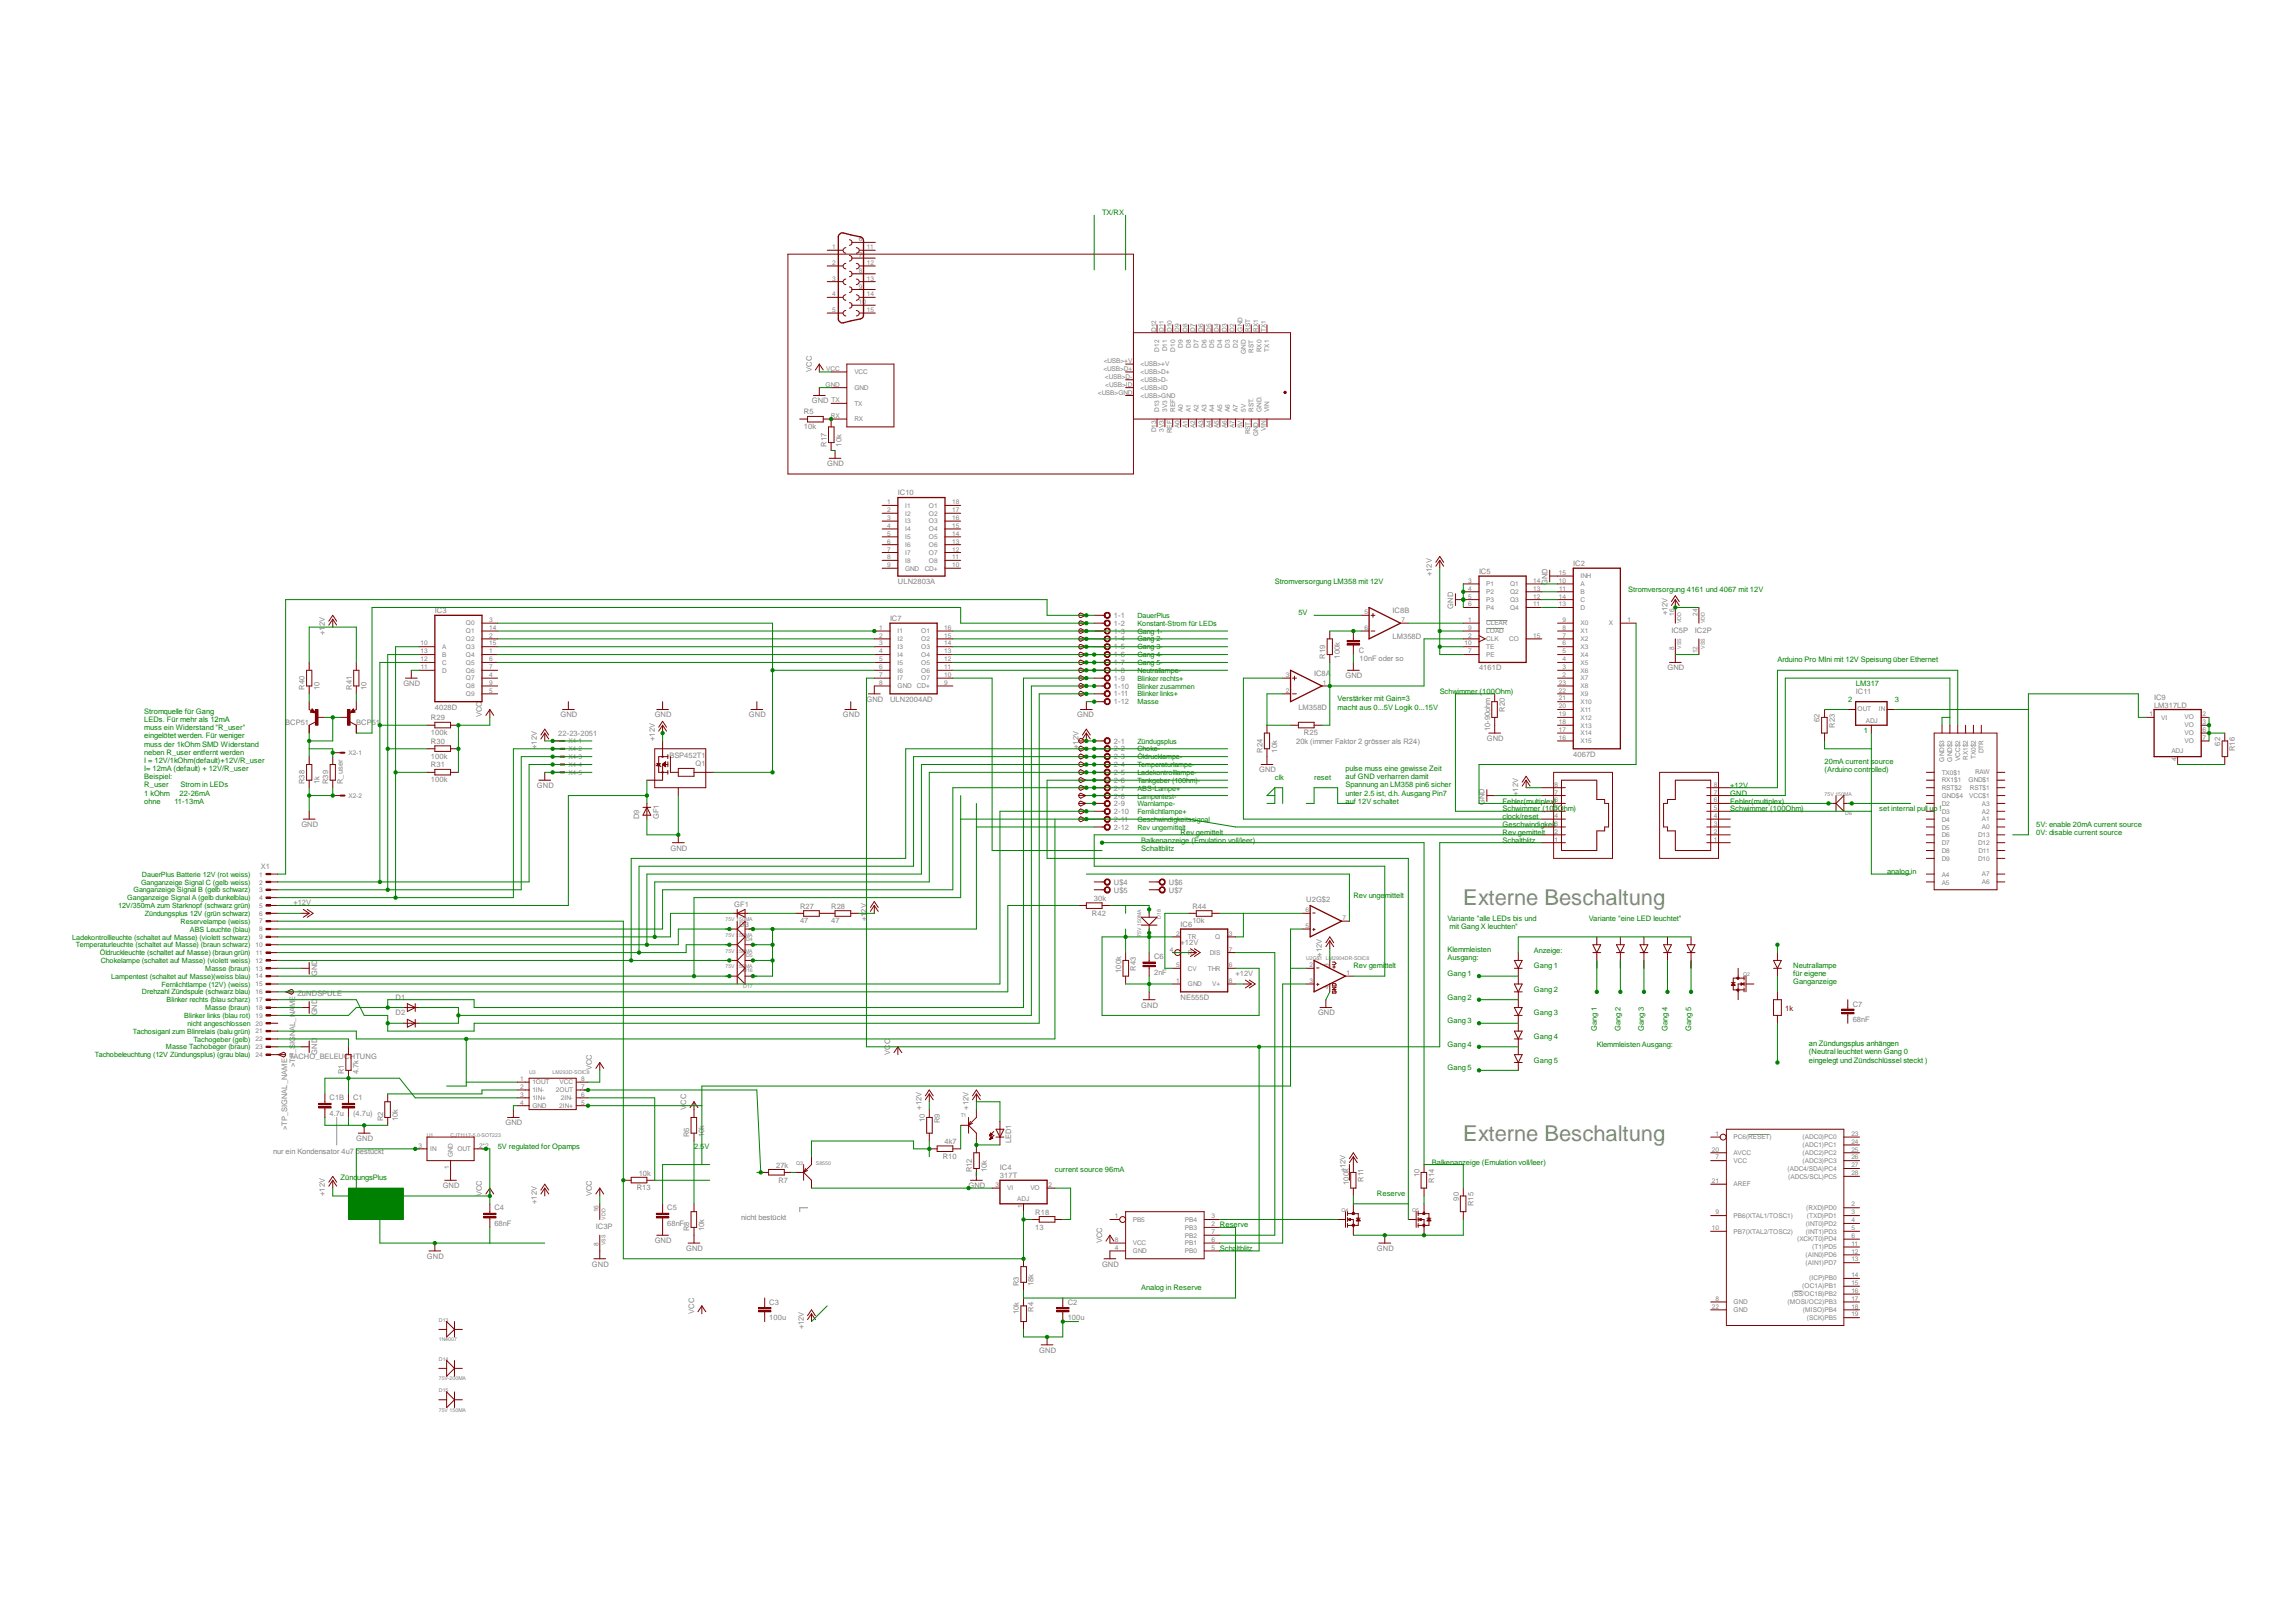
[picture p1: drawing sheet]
<svg xmlns="http://www.w3.org/2000/svg" width="297mm" height="210mm" viewBox="0 0 297 210" stroke-linecap="round" stroke-linejoin="round" font-family="sans-serif">
<defs><g id="words">
<g font-size="2.8" fill="#808080">
<text x="189.3" y="117.2">Externe Beschaltung</text>
<text x="189.3" y="147.7">Externe Beschaltung</text>
</g>
<g font-size="1" fill="#008000">
<text x="142.6" y="27.9">TX/RX</text>
<text x="164.9" y="75.6">Stromversorgung LM358 mit 12V</text>
<text x="210.6" y="76.6">Stromversorgung 4161 und 4067 mit 12V</text>
<text x="168" y="79.6">5V</text>
<text x="186.3" y="89.8">Schwimmer (100Ohm)</text>
<text x="230" y="85.7">Arduino Pro MIni mit 12V Speisung über Ethernet</text>
<text x="240.1" y="88.8">LM317</text>
<text x="18.7" y="92.4">Stromquelle für Gang</text>
<text x="18.7" y="93.4">LEDs. Für mehr als 12mA</text>
<text x="18.7" y="94.5">muss ein Widerstand &quot;R_user&quot;</text>
<text x="18.7" y="95.5">eingelötet werden. Für weniger</text>
<text x="173.1" y="90.8">Verstärker mit Gain=3</text>
<text x="173.1" y="91.8">macht aus 0...5V Logik 0...15V</text>
<text x="239.1" y="90.8">2</text>
<text x="241.1" y="94.9">1</text>
<text x="245.1" y="90.8">3</text>
<text x="18.7" y="96.6">muss der 1kOhm SMD Widerstand</text>
<text x="18.7" y="97.7">neben R_user entfernt werden</text>
<text x="18.7" y="98.7">I = 12V/1kOhm(default)+12V/R_user</text>
<text x="18.7" y="99.8">I= 12mA (default) + 12V/R_user</text>
<text x="18.7" y="100.8">Beispiel:</text>
<text x="18.7" y="101.9">R_user</text>
<text x="23.4" y="101.9">Strom in LEDs</text>
<text x="164.9" y="101">clk</text>
<text x="170" y="101">reset</text>
<text x="174.1" y="99.8">pulse muss eine gewisse Zeit</text>
<text x="174.1" y="100.8">auf GND verharren damit</text>
<text x="174.1" y="101.9">Spannung an LM358 pin6 sicher</text>
<text x="223.9" y="102">+12V</text>
<text x="236" y="98.9">20mA current source</text>
<text x="236" y="99.9">(Arduino controlled)</text>
<text x="18.7" y="103">1 kOhm</text>
<text x="18.7" y="104">ohne</text>
<text x="22.6" y="104">11-13mA</text>
<text x="23.2" y="103">22-26mA</text>
<text x="174.1" y="103">unter 2.5 ist, d.h. Ausgang Pin7</text>
<text x="174.1" y="104">auf 12V schaltet</text>
<text x="194.4" y="107">Geschwindigkeit</text>
<text x="194.4" y="106">clock/reset</text>
<text x="194.4" y="105">Schwimmer (100Ohm)</text>
<text x="194.4" y="104">Fehler(multiplex)</text>
<text x="223.9" y="103">GND</text>
<text x="223.9" y="104">Fehler(multiplex)</text>
<text x="223.9" y="105">Schwimmer (100Ohm)</text>
<text x="243.1" y="105">set internal pull up !</text>
<text x="263.4" y="107">5V: enable 20mA current source</text>
<text x="147.7" y="110.1">Schaltblitz</text>
<text x="147.7" y="109.1">Balkenanzeige (Emulation voll/leer)</text>
<text x="152.7" y="108">Rev gemittelt</text>
<text x="194.4" y="109.1">Schaltblitz</text>
<text x="194.4" y="108">Rev gemittelt</text>
<text x="244.1" y="113.1">analog in</text>
<text x="263.4" y="108">0V: disable current source</text>
<text x="175.1" y="116.2">Rev ungemittelt</text>
<text x="187.3" y="119.2">Variante &quot;alle LEDs bis und</text>
<text x="205.6" y="119.2">Variante &quot;eine LED leuchtet&quot;</text>
<text x="175.1" y="125.3">Rev gemittelt</text>
<text x="187.3" y="123.2">Klemmleisten</text>
<text x="187.3" y="124.3">Ausgang:</text>
<text x="187.5" y="120.2">mit Gang X leuchten&quot;</text>
<text x="198.5" y="125.3">Gang 1</text>
<text x="198.5" y="123.3">Anzeige:</text>
<text x="232" y="125.2">Neutrallampe</text>
<text x="187.3" y="126.3">Gang 1</text>
<text x="187.3" y="129.4">Gang 2</text>
<text x="198.5" y="128.4">Gang 2</text>
<text x="198.5" y="131.4">Gang 3</text>
<text x="232" y="126.3">für eigene</text>
<text x="232" y="127.3">Ganganzeige</text>
<text x="187.3" y="132.4">Gang 3</text>
<text x="187.3" y="135.5">Gang 4</text>
<text x="198.5" y="137.5">Gang 5</text>
<text x="198.5" y="134.5">Gang 4</text>
<text x="206.6" y="135.5">Klemmleisten Ausgang:</text>
<text x="206.6" y="133.4" transform="rotate(-90 206.6 133.4)">Gang 1</text>
<text x="209.6" y="133.4" transform="rotate(-90 209.6 133.4)">Gang 2</text>
<text x="212.7" y="133.4" transform="rotate(-90 212.7 133.4)">Gang 3</text>
<text x="215.7" y="133.4" transform="rotate(-90 215.7 133.4)">Gang 4</text>
<text x="218.8" y="133.4" transform="rotate(-90 218.8 133.4)">Gang 5</text>
<text x="234" y="135.4">an Zündungsplus anhängen</text>
<text x="234" y="136.4">(Neutral leuchtet wenn Gang 0</text>
<text x="234" y="137.5">eingelegt und Zündschlüssel steckt )</text>
<text x="187.3" y="138.5">Gang 5</text>
<text x="64.4" y="148.7">5V regulated for Opamps</text>
<text x="89.8" y="148.7">2.5V</text>
<text x="44.1" y="152.7">ZündungsPlus</text>
<text x="136.5" y="151.7">current source 96mA</text>
<text x="178.1" y="154.8">Reserve</text>
<text x="185.2" y="150.7">Balkenanzeige (Emulation voll/leer)</text>
<text x="157.8" y="161.9">Schaltblitz</text>
<text x="157.8" y="158.8">Reserve</text>
<text x="147.7" y="167">Analog in Reserve</text>
</g>
<g font-size="1" fill="#808080">
<text x="104" y="53.6">R5</text>
<text x="105" y="52.2">GND</text>
<text x="105" y="48.1" transform="rotate(-90 105 48.1)">VCC</text>
<text x="104" y="55.5">10k</text>
<text x="106.9" y="57.8" transform="rotate(-90 106.9 57.8)">R17</text>
<text x="108.9" y="57.8" transform="rotate(-90 108.9 57.8)">10k</text>
<text x="107" y="60.3">GND</text>
<text x="116.2" y="64.1">IC10</text>
<text x="116.2" y="75.6">ULN2803A</text>
<text x="185.2" y="74.5" transform="rotate(-90 185.2 74.5)">+12V</text>
<text x="191.3" y="74.3">IC5</text>
<text x="200.2" y="75.7" transform="rotate(-90 200.2 75.7)">GND</text>
<text x="203.5" y="73.3">IC2</text>
<text x="42" y="82.2" transform="rotate(-90 42 82.2)">+12V</text>
<text x="56.3" y="79.4">IC3</text>
<text x="115.1" y="80.3">IC7</text>
<text x="144.1" y="80">1-1</text>
<text x="144.1" y="81">1-2</text>
<text x="144.1" y="82">1-3</text>
<text x="144.1" y="83">1-4</text>
<text x="180.2" y="82.7">LM358D</text>
<text x="180.2" y="79.4">IC8B</text>
<text x="188" y="78.8" transform="rotate(-90 188 78.8)">GND</text>
<text x="215.7" y="79.6" transform="rotate(-90 215.7 79.6)">+12V</text>
<text x="216.2" y="81.9">IC5P</text>
<text x="219.3" y="81.9">IC2P</text>
<text x="39.4" y="89.3" transform="rotate(-90 39.4 89.3)">R40</text>
<text x="41.3" y="89.3" transform="rotate(-90 41.3 89.3)">10</text>
<text x="45.5" y="89.3" transform="rotate(-90 45.5 89.3)">R41</text>
<text x="47.4" y="89.3" transform="rotate(-90 47.4 89.3)">10</text>
<text x="52.2" y="88.8">GND</text>
<text x="144.1" y="84">1-5</text>
<text x="144.1" y="85">1-6</text>
<text x="144.1" y="86.1">1-7</text>
<text x="144.1" y="87.1">1-8</text>
<text x="144.1" y="88.1">1-9</text>
<text x="144.1" y="89.1">1-10</text>
<text x="170" y="87.5">IC8A</text>
<text x="171.4" y="85.2" transform="rotate(-90 171.4 85.2)">R19</text>
<text x="173.4" y="85.2" transform="rotate(-90 173.4 85.2)">100k</text>
<text x="174.1" y="87.8">GND</text>
<text x="175.8" y="84.5">C</text>
<text x="175.9" y="85.6">10nF oder so</text>
<text x="191.3" y="86.7">4161D</text>
<text x="215.7" y="86.7">GND</text>
<text x="240.1" y="89.8">IC11</text>
<text x="36.9" y="93.9">BCP51</text>
<text x="46.1" y="93.9">BCP51</text>
<text x="55.7" y="95.2">100k</text>
<text x="55.7" y="93.2">R29</text>
<text x="56.3" y="91.8">4028D</text>
<text x="62.4" y="92.8" transform="rotate(-90 62.4 92.8)">VCC</text>
<text x="72.2" y="95.3">22-23-2051</text>
<text x="72.5" y="92.8">GND</text>
<text x="84.7" y="95.9" transform="rotate(-90 84.7 95.9)">+12V</text>
<text x="84.7" y="92.8">GND</text>
<text x="96.9" y="92.8">GND</text>
<text x="109" y="92.8">GND</text>
<text x="112.1" y="90.8">GND</text>
<text x="115.1" y="90.8">ULN2004AD</text>
<text x="139.4" y="92.8">GND</text>
<text x="144.1" y="90.1">1-11</text>
<text x="144.1" y="91.1">1-12</text>
<text x="168" y="91.8">LM358D</text>
<text x="168.7" y="95.2">R25</text>
<text x="192.4" y="95.9">GND</text>
<text x="192.8" y="94.7" transform="rotate(-90 192.8 94.7)">10-90ohm</text>
<text x="194.7" y="92.1" transform="rotate(-90 194.7 92.1)">R20</text>
<text x="235.4" y="93.4" transform="rotate(-90 235.4 93.4)">62</text>
<text x="237.4" y="94.1" transform="rotate(-90 237.4 94.1)">R23</text>
<text x="278.7" y="91.6">LM317LD</text>
<text x="278.7" y="90.6">IC9</text>
<text x="39.4" y="101.5" transform="rotate(-90 39.4 101.5)">R38</text>
<text x="41.3" y="101.5" transform="rotate(-90 41.3 101.5)">1k</text>
<text x="42.5" y="101.5" transform="rotate(-90 42.5 101.5)">R39</text>
<text x="44.4" y="101.5" transform="rotate(-90 44.4 101.5)">R_user</text>
<text x="55.7" y="98.2">100k</text>
<text x="55.7" y="101.3">100k</text>
<text x="55.7" y="96.3">R30</text>
<text x="55.7" y="99.3">R31</text>
<text x="69.5" y="96.9" transform="rotate(-90 69.5 96.9)">+12V</text>
<text x="69.5" y="102">GND</text>
<text x="86.6" y="98.1">BSP452T1</text>
<text x="90" y="99.1">Q1</text>
<text x="139.5" y="96.9" transform="rotate(-90 139.5 96.9)">+12V</text>
<text x="144.1" y="96.2">2-1</text>
<text x="144.1" y="97.2">2-2</text>
<text x="144.1" y="98.3">2-3</text>
<text x="144.1" y="99.3">2-4</text>
<text x="144.1" y="100.3">2-5</text>
<text x="144.1" y="101.3">2-6</text>
<text x="162.9" y="99.9">GND</text>
<text x="163.3" y="97.4" transform="rotate(-90 163.3 97.4)">R24</text>
<text x="165.2" y="97.4" transform="rotate(-90 165.2 97.4)">10k</text>
<text x="167.7" y="96.3">20k (immer Faktor 2 grösser als R24)</text>
<text x="203.5" y="97.9">4067D</text>
<text x="287.2" y="96.5" transform="rotate(-90 287.2 96.5)">62</text>
<text x="289.1" y="97.2" transform="rotate(-90 289.1 97.2)">R16</text>
<text x="39" y="107">GND</text>
<text x="82.7" y="106" transform="rotate(-90 82.7 106)">D9</text>
<text x="85.2" y="106" transform="rotate(-90 85.2 106)">GF1</text>
<text x="144.1" y="102.3">2-7</text>
<text x="144.1" y="103.3">2-8</text>
<text x="144.1" y="104.4">2-9</text>
<text x="144.1" y="105.4">2-10</text>
<text x="144.1" y="106.4">2-11</text>
<text x="144.1" y="107.4">2-12</text>
<text x="192.1" y="104.2" transform="rotate(-90 192.1 104.2)">GND</text>
<text x="196.4" y="103" transform="rotate(-90 196.4 103)">+12V</text>
<text x="33.7" y="112.4">X1</text>
<text x="86.7" y="110.1">GND</text>
<text x="38" y="117.2">+12V</text>
<text x="95" y="117.4">GF1</text>
<text x="95.6" y="119.9">D3</text>
<text x="103.5" y="117.6">R27</text>
<text x="103.5" y="119.5">47</text>
<text x="107.5" y="117.6">R28</text>
<text x="107.5" y="119.5">47</text>
<text x="112.1" y="119.2" transform="rotate(-90 112.1 119.2)">+12V</text>
<text x="141.3" y="118.5">R42</text>
<text x="141.5" y="116.6">30k</text>
<text x="144.1" y="114.5">U$4</text>
<text x="144.1" y="115.5">U$5</text>
<text x="151.2" y="114.5">U$6</text>
<text x="151.2" y="115.5">U$7</text>
<text x="152.7" y="119.9">IC6</text>
<text x="154.3" y="119.5">10k</text>
<text x="154.3" y="117.6">R44</text>
<text x="169" y="116.7">U2G$2</text>
<text x="145" y="125.9" transform="rotate(-90 145 125.9)">100k</text>
<text x="146.9" y="125.6" transform="rotate(-90 146.9 125.6)">R43</text>
<text x="149.3" y="124.2">C6</text>
<text x="152.7" y="122.3">+12V</text>
<text x="171" y="123.8" transform="rotate(-90 171 123.8)">+12V</text>
<text x="38.5" y="128.9">ZüNDSPULE</text>
<text x="41" y="131.4" transform="rotate(-90 41 131.4)">GND</text>
<text x="41" y="126.3" transform="rotate(-90 41 126.3)">GND</text>
<text x="51.2" y="129.4">D1</text>
<text x="51.2" y="131.4">D2</text>
<text x="147.7" y="130.4">GND</text>
<text x="149.3" y="126.2">2nF</text>
<text x="152.7" y="129.4">NE555D</text>
<text x="159.8" y="126.3">+12V</text>
<text x="170.5" y="131.4">GND</text>
<text x="239.7" y="130.3">C7</text>
<text x="37.5" y="137">TACHO_BELEUCHTUNG</text>
<text x="41" y="136.5" transform="rotate(-90 41 136.5)">GND</text>
<text x="115.1" y="136.5" transform="rotate(-90 115.1 136.5)">VCC</text>
<text x="239.7" y="132.3">68nF</text>
<text x="38.2" y="138.1" transform="rotate(-90 38.2 138.1)">&gt;TP_SIGNAL_NAME</text>
<text x="42.6" y="142.4">C1B</text>
<text x="44.5" y="139" transform="rotate(-90 44.5 139)">R1</text>
<text x="45.7" y="142.4">C1</text>
<text x="46.4" y="139" transform="rotate(-90 46.4 139)">4.7k</text>
<text x="76.6" y="138.5" transform="rotate(-90 76.6 138.5)">VCC</text>
<text x="88.8" y="143.6" transform="rotate(-90 88.8 143.6)">VCC</text>
<text x="119.2" y="143.6" transform="rotate(-90 119.2 143.6)">+12V</text>
<text x="125.3" y="143.6" transform="rotate(-90 125.3 143.6)">+12V</text>
<text x="35.3" y="149.4">nur ein Kondensator 4u7 bestückt</text>
<text x="37.2" y="146.2" transform="rotate(-90 37.2 146.2)">&gt;TP_SIGNAL_NAME</text>
<text x="42.6" y="144.4">4.7u</text>
<text x="45.7" y="144.4">(4.7u)</text>
<text x="46.1" y="147.7">GND</text>
<text x="49.6" y="145.1" transform="rotate(-90 49.6 145.1)">R2</text>
<text x="51.5" y="145.1" transform="rotate(-90 51.5 145.1)">10k</text>
<text x="65.4" y="145.6">GND</text>
<text x="89.2" y="147.2" transform="rotate(-90 89.2 147.2)">R6</text>
<text x="91.1" y="147.2" transform="rotate(-90 91.1 147.2)">10k</text>
<text x="119.6" y="145.2" transform="rotate(-90 119.6 145.2)">10</text>
<text x="121.6" y="145.4" transform="rotate(-90 121.6 145.4)">R9</text>
<text x="122" y="150">R10</text>
<text x="122.2" y="148.1">4k7</text>
<text x="130.8" y="148" transform="rotate(-90 130.8 148)">LED1</text>
<text x="42" y="154.8" transform="rotate(-90 42 154.8)">+12V</text>
<text x="57.3" y="153.8">GND</text>
<text x="62.4" y="154.8" transform="rotate(-90 62.4 154.8)">VCC</text>
<text x="69.5" y="155.8" transform="rotate(-90 69.5 155.8)">+12V</text>
<text x="76.6" y="154.8" transform="rotate(-90 76.6 154.8)">VCC</text>
<text x="82.4" y="154.1">R13</text>
<text x="82.6" y="152.1">10k</text>
<text x="100.4" y="151.1">27k</text>
<text x="100.7" y="153">R7</text>
<text x="125.3" y="153.8">GND</text>
<text x="125.7" y="151.7" transform="rotate(-90 125.7 151.7)">R12</text>
<text x="127.7" y="151.7" transform="rotate(-90 127.7 151.7)">10k</text>
<text x="129.4" y="151.5">IC4</text>
<text x="129.4" y="152.5">317T</text>
<text x="174.1" y="151.7" transform="rotate(-90 174.1 151.7)">+12V</text>
<text x="174.5" y="153.3" transform="rotate(-90 174.5 153.3)">100k</text>
<text x="176.4" y="153" transform="rotate(-90 176.4 153)">R11</text>
<text x="183.6" y="152.3" transform="rotate(-90 183.6 152.3)">10</text>
<text x="185.5" y="153" transform="rotate(-90 185.5 153)">R14</text>
<text x="188.7" y="155.4" transform="rotate(-90 188.7 155.4)">90</text>
<text x="64" y="156.6">C4</text>
<text x="64" y="158.7">68nF</text>
<text x="77.1" y="159.1">IC3P</text>
<text x="84.7" y="160.9">GND</text>
<text x="86.3" y="158.7">68nF</text>
<text x="86.3" y="156.6">C5</text>
<text x="88.8" y="161.9">GND</text>
<text x="89.2" y="159.3" transform="rotate(-90 89.2 159.3)">R8</text>
<text x="91.1" y="159.3" transform="rotate(-90 91.1 159.3)">10k</text>
<text x="95.9" y="157.8">nicht bestückt</text>
<text x="133.9" y="159.1">13</text>
<text x="133.9" y="157.2">R18</text>
<text x="142.6" y="160.9" transform="rotate(-90 142.6 160.9)">VCC</text>
<text x="178.1" y="161.9">GND</text>
<text x="190.6" y="156.1" transform="rotate(-90 190.6 156.1)">R15</text>
<text x="55.2" y="162.9">GND</text>
<text x="76.6" y="163.9">GND</text>
<text x="131.8" y="166.5" transform="rotate(-90 131.8 166.5)">R3</text>
<text x="133.7" y="166.5" transform="rotate(-90 133.7 166.5)">18k</text>
<text x="142.6" y="163.9">GND</text>
<text x="89.8" y="170" transform="rotate(-90 89.8 170)">VCC</text>
<text x="99.5" y="170.9">100u</text>
<text x="99.5" y="168.8">C3</text>
<text x="104" y="172" transform="rotate(-90 104 172)">+12V</text>
<text x="131.8" y="170.1" transform="rotate(-90 131.8 170.1)">10k</text>
<text x="133.7" y="169.8" transform="rotate(-90 133.7 169.8)">R4</text>
<text x="138.1" y="170.9">100u</text>
<text x="138.1" y="168.8">C2</text>
<text x="134.4" y="175">GND</text>
</g>
<text font-size="1" fill="#800000" x="231" y="130.9">1k</text>
<g font-size=".9" fill="#008000">
<text x="147.1" y="80">DauerPlus</text>
<text x="147.1" y="81">Konstant-Strom für LEDs</text>
<text x="147.1" y="82">Gang 1-</text>
<text x="147.1" y="83">Gang 2-</text>
<text x="147.1" y="84">Gang 3-</text>
<text x="147.1" y="85">Gang 4-</text>
<text x="147.1" y="86.1">Gang 5-</text>
<text x="147.1" y="87.1">Neutrallampe-</text>
<text x="147.1" y="88.1">Blinker rechts+</text>
<text x="147.1" y="89.1">Blinker zusammen</text>
<text x="147.1" y="90.1">Blinker links+</text>
<text x="147.1" y="91.1">Masse</text>
<text x="147.1" y="96.2">Zündugsplus</text>
<text x="147.1" y="97.2">Choke-</text>
<text x="147.1" y="98.3">Öldrucklampe-</text>
<text x="147.1" y="99.3">Temperaturlampe-</text>
<text x="147.1" y="100.3">Ladekontrolllampe-</text>
<text x="147.1" y="101.3">Tankgeber (100hm)-</text>
<text x="147.1" y="102.3">ABS-Lampe+</text>
<text x="147.1" y="103.3">Lampentest-</text>
<text x="147.1" y="104.4">Warnlampe-</text>
<text x="147.1" y="105.4">Fernlichtlampe+</text>
<text x="147.1" y="106.4">Geschwindigkeitssignal</text>
<text x="147.1" y="107.4">Rev ungemittelt</text>
<text x="18.4" y="113.5">DauerPlus Batterie 12V (rot weiss)</text>
<text x="15.3" y="117.5">12V/350mA zum Starknopf (schwarz grün)</text>
<text x="16.5" y="116.5">Ganganzeige Signal A (gelb dunkelblau)</text>
<text x="17.3" y="115.5">Ganganzeige Signal B (gelb schwarz)</text>
<text x="18.2" y="114.5">Ganganzeige Signal C (gelb weiss)</text>
<text x="18.8" y="118.5">Zündungsplus 12V (grün schwarz)</text>
<text x="23.4" y="119.5">Reservelampe (weiss)</text>
<text x="9.4" y="121.6">Ladekontrollleuchte (schaltet auf Masse) (violett schwarz)</text>
<text x="9.8" y="122.6">Temperaturleuchte (schaltet auf Masse) (braun schwarz)</text>
<text x="12.9" y="123.6">Öldruckleuchte (schaltet auf Masse) (braun grün)</text>
<text x="13" y="124.6">Chokelampe (schaltet auf Masse) (violett weiss)</text>
<text x="24.5" y="120.6">ABS Leuchte (blau)</text>
<text x="26.5" y="125.6">Masse (braun)</text>
<text x="14.4" y="126.7">Lampentest (schaltet auf Masse)(weiss blau)</text>
<text x="18.4" y="128.7">Drehzahl Zündspule (schwarz blau)</text>
<text x="20.9" y="127.7">Fernlichtlampe (12V) (weiss)</text>
<text x="21.5" y="129.7">Blinker rechts (blau scharz)</text>
<text x="23.8" y="131.7">Blinker links (blau rot)</text>
<text x="26.5" y="130.7">Masse (braun)</text>
<text x="12.3" y="136.8">Tachobeleuchtung (12V Zündungsplus) (grau blau)</text>
<text x="17.2" y="133.8">Tachosiganl zum Blinrelais (balu grün)</text>
<text x="21.5" y="135.8">Masse Tachobeger (braun)</text>
<text x="24.3" y="132.8">nicht angeschlossen</text>
<text x="25" y="134.8">Tachogeber (gelb)</text>
</g>
<g font-size=".8" fill="#808080">
<text x="107.7" y="32.3">1</text>
<text x="107.7" y="34.3">2</text>
<text x="111.1" y="33.3">7</text>
<text x="111.1" y="35.3">8</text>
<text x="111.1" y="31.2">6</text>
<text x="112.1" y="34.3">12</text>
<text x="112.1" y="32.3">11</text>
<text x="107.7" y="36.3">3</text>
<text x="107.7" y="38.4">4</text>
<text x="107.7" y="40.4">5</text>
<text x="111.1" y="37.3">9</text>
<text x="111.1" y="39.4">10</text>
<text x="112.1" y="36.3">13</text>
<text x="112.1" y="38.4">14</text>
<text x="112.1" y="40.4">15</text>
<text x="142.8" y="47">&lt;USB&gt;+V</text>
<text x="147.6" y="47.4">&lt;USB&gt;+V</text>
<text x="149.6" y="42.9" transform="rotate(-90 149.6 42.9)">D12</text>
<text x="150" y="45.5" transform="rotate(-90 150 45.5)">D12</text>
<text x="150.6" y="42.9" transform="rotate(-90 150.6 42.9)">D11</text>
<text x="151" y="45.5" transform="rotate(-90 151 45.5)">D11</text>
<text x="151.6" y="42.9" transform="rotate(-90 151.6 42.9)">D10</text>
<text x="152" y="45.5" transform="rotate(-90 152 45.5)">D10</text>
<text x="152.6" y="42.9" transform="rotate(-90 152.6 42.9)">D9</text>
<text x="153" y="45" transform="rotate(-90 153 45)">D9</text>
<text x="153.6" y="42.9" transform="rotate(-90 153.6 42.9)">D8</text>
<text x="154" y="45" transform="rotate(-90 154 45)">D8</text>
<text x="154.6" y="42.9" transform="rotate(-90 154.6 42.9)">D7</text>
<text x="155.1" y="45" transform="rotate(-90 155.1 45)">D7</text>
<text x="155.7" y="42.9" transform="rotate(-90 155.7 42.9)">D6</text>
<text x="156.1" y="45" transform="rotate(-90 156.1 45)">D6</text>
<text x="156.7" y="42.9" transform="rotate(-90 156.7 42.9)">D5</text>
<text x="157.1" y="45" transform="rotate(-90 157.1 45)">D5</text>
<text x="157.7" y="42.9" transform="rotate(-90 157.7 42.9)">D4</text>
<text x="158.1" y="45" transform="rotate(-90 158.1 45)">D4</text>
<text x="158.7" y="42.9" transform="rotate(-90 158.7 42.9)">D3</text>
<text x="159.1" y="45" transform="rotate(-90 159.1 45)">D3</text>
<text x="159.7" y="42.9" transform="rotate(-90 159.7 42.9)">D2</text>
<text x="160.1" y="45" transform="rotate(-90 160.1 45)">D2</text>
<text x="160.7" y="42.9" transform="rotate(-90 160.7 42.9)">GND</text>
<text x="161.2" y="45.8" transform="rotate(-90 161.2 45.8)">GND</text>
<text x="161.8" y="42.9" transform="rotate(-90 161.8 42.9)">RST</text>
<text x="162.2" y="45.6" transform="rotate(-90 162.2 45.6)">RST</text>
<text x="162.8" y="42.9" transform="rotate(-90 162.8 42.9)">RX1</text>
<text x="163.2" y="45.6" transform="rotate(-90 163.2 45.6)">RX0</text>
<text x="163.8" y="42.9" transform="rotate(-90 163.8 42.9)">TX1</text>
<text x="164.2" y="45.5" transform="rotate(-90 164.2 45.5)">TX1</text>
<text x="106.8" y="50">GND</text>
<text x="106.9" y="48">VCC</text>
<text x="107.6" y="52.1">TX</text>
<text x="110.5" y="50.5">GND</text>
<text x="110.5" y="48.4">VCC</text>
<text x="110.5" y="52.5">TX</text>
<text x="142" y="51.1">&lt;USB&gt;GND</text>
<text x="142.7" y="48">&lt;USB&gt;D+</text>
<text x="143" y="49">&lt;USB&gt;D-</text>
<text x="143" y="50">&lt;USB&gt;ID</text>
<text x="147.6" y="51.5">&lt;USB&gt;GND</text>
<text x="147.6" y="49.4">&lt;USB&gt;D-</text>
<text x="147.6" y="48.4">&lt;USB&gt;D+</text>
<text x="147.6" y="50.5">&lt;USB&gt;ID</text>
<text x="150" y="53.3" transform="rotate(-90 150 53.3)">D13</text>
<text x="151" y="53.3" transform="rotate(-90 151 53.3)">3V3</text>
<text x="152" y="53.3" transform="rotate(-90 152 53.3)">REF</text>
<text x="153" y="53.3" transform="rotate(-90 153 53.3)">A0</text>
<text x="154" y="53.3" transform="rotate(-90 154 53.3)">A1</text>
<text x="155.1" y="53.3" transform="rotate(-90 155.1 53.3)">A2</text>
<text x="156.1" y="53.3" transform="rotate(-90 156.1 53.3)">A3</text>
<text x="157.1" y="53.3" transform="rotate(-90 157.1 53.3)">A4</text>
<text x="158.1" y="53.3" transform="rotate(-90 158.1 53.3)">A5</text>
<text x="159.1" y="53.3" transform="rotate(-90 159.1 53.3)">A6</text>
<text x="160.1" y="53.3" transform="rotate(-90 160.1 53.3)">A7</text>
<text x="161.2" y="53.3" transform="rotate(-90 161.2 53.3)">5V</text>
<text x="162.2" y="53.3" transform="rotate(-90 162.2 53.3)">RST.</text>
<text x="163.2" y="53.3" transform="rotate(-90 163.2 53.3)">GND.</text>
<text x="164.2" y="53.3" transform="rotate(-90 164.2 53.3)">VIN</text>
<text x="107.5" y="54.1">RX</text>
<text x="110.5" y="54.5">RX</text>
<text x="149.6" y="55.9" transform="rotate(-90 149.6 55.9)">D13</text>
<text x="150.6" y="55.9" transform="rotate(-90 150.6 55.9)">3V3</text>
<text x="151.6" y="56" transform="rotate(-90 151.6 56)">REF</text>
<text x="152.6" y="55.4" transform="rotate(-90 152.6 55.4)">A0</text>
<text x="153.6" y="55.4" transform="rotate(-90 153.6 55.4)">A1</text>
<text x="154.6" y="55.4" transform="rotate(-90 154.6 55.4)">A2</text>
<text x="155.7" y="55.4" transform="rotate(-90 155.7 55.4)">A3</text>
<text x="156.7" y="55.4" transform="rotate(-90 156.7 55.4)">A4</text>
<text x="157.7" y="55.4" transform="rotate(-90 157.7 55.4)">A5</text>
<text x="158.7" y="55.4" transform="rotate(-90 158.7 55.4)">A6</text>
<text x="159.7" y="55.4" transform="rotate(-90 159.7 55.4)">A7</text>
<text x="160.7" y="55.4" transform="rotate(-90 160.7 55.4)">5V</text>
<text x="161.8" y="56.2" transform="rotate(-90 161.8 56.2)">RST.</text>
<text x="162.8" y="56.5" transform="rotate(-90 162.8 56.5)">GND.</text>
<text x="163.8" y="55.8" transform="rotate(-90 163.8 55.8)">VIN</text>
<text x="114.8" y="65.3">1</text>
<text x="117.1" y="65.7">I1</text>
<text x="120.2" y="65.7">O1</text>
<text x="123.2" y="65.3">18</text>
<text x="114.8" y="66.3">2</text>
<text x="114.8" y="67.3">3</text>
<text x="114.8" y="68.3">4</text>
<text x="114.8" y="69.3">5</text>
<text x="114.8" y="70.4">6</text>
<text x="114.8" y="71.4">7</text>
<text x="117.1" y="66.7">I2</text>
<text x="117.1" y="67.7">I3</text>
<text x="117.1" y="68.7">I4</text>
<text x="117.1" y="69.8">I5</text>
<text x="117.1" y="70.8">I6</text>
<text x="117.1" y="71.8">I7</text>
<text x="120.2" y="66.7">O2</text>
<text x="120.2" y="67.7">O3</text>
<text x="120.2" y="68.7">O4</text>
<text x="120.2" y="69.8">O5</text>
<text x="120.2" y="70.8">O6</text>
<text x="120.2" y="71.8">O7</text>
<text x="123.2" y="66.3">17</text>
<text x="123.2" y="67.3">16</text>
<text x="123.2" y="68.3">15</text>
<text x="123.2" y="69.3">14</text>
<text x="123.2" y="70.4">13</text>
<text x="123.2" y="71.4">12</text>
<text x="114.8" y="72.4">8</text>
<text x="114.8" y="73.4">9</text>
<text x="117.1" y="72.8">I8</text>
<text x="117.1" y="73.8">GND</text>
<text x="119.6" y="73.8">CD+</text>
<text x="120.2" y="72.8">O8</text>
<text x="123.2" y="72.4">11</text>
<text x="123.2" y="73.4">10</text>
<text x="189.9" y="75.4">3</text>
<text x="189.9" y="76.5">4</text>
<text x="189.9" y="77.5">5</text>
<text x="192.3" y="75.9">P1</text>
<text x="192.3" y="76.9">P2</text>
<text x="192.3" y="77.9">P3</text>
<text x="195.4" y="75.9">Q1</text>
<text x="195.4" y="76.9">Q2</text>
<text x="195.4" y="77.9">Q3</text>
<text x="198.4" y="75.4">14</text>
<text x="198.4" y="76.5">13</text>
<text x="198.4" y="77.5">12</text>
<text x="201.7" y="75.4">10</text>
<text x="201.7" y="77.5">14</text>
<text x="201.7" y="74.4">15</text>
<text x="201.7" y="76.5">11</text>
<text x="204.5" y="75.9">A</text>
<text x="204.5" y="76.9">B</text>
<text x="204.5" y="77.9">C</text>
<text x="204.5" y="74.8">INH</text>
<text x="54.4" y="83.5">10</text>
<text x="57.2" y="84">A</text>
<text x="60.3" y="82">Q1</text>
<text x="60.3" y="84">Q3</text>
<text x="60.3" y="83">Q2</text>
<text x="60.3" y="80.9">Q0</text>
<text x="63.3" y="81.5">14</text>
<text x="63.3" y="83.5">15</text>
<text x="63.3" y="82.5">2</text>
<text x="63.3" y="80.5">3</text>
<text x="113.7" y="81.5">1</text>
<text x="113.7" y="82.5">2</text>
<text x="113.7" y="83.5">3</text>
<text x="116.1" y="82">I1</text>
<text x="116.1" y="83">I2</text>
<text x="116.1" y="84">I3</text>
<text x="119.2" y="83">O2</text>
<text x="119.2" y="84">O3</text>
<text x="119.2" y="82">O1</text>
<text x="122.2" y="81.5">16</text>
<text x="122.2" y="82.5">15</text>
<text x="122.2" y="83.5">14</text>
<text x="176.5" y="81.5">6</text>
<text x="176.5" y="79.5">5</text>
<text x="181.3" y="80.5">7</text>
<text x="189.5" y="83.5">10</text>
<text x="189.9" y="80.5">1</text>
<text x="189.9" y="78.5">6</text>
<text x="189.9" y="81.5">9</text>
<text x="189.9" y="82.5">2</text>
<text x="192.3" y="78.9">P4</text>
<text x="192.3" y="82">LOAD</text>
<text x="192.3" y="84">TE</text>
<text x="192.3" y="83">CLK</text>
<text x="192.3" y="80.9">CLEAR</text>
<text x="195.2" y="83">CO</text>
<text x="195.4" y="78.9">Q4</text>
<text x="198.4" y="78.5">11</text>
<text x="198.4" y="82.5">15</text>
<text x="201.7" y="78.5">13</text>
<text x="202.1" y="80.5">9</text>
<text x="202.1" y="81.5">8</text>
<text x="202.1" y="82.5">7</text>
<text x="202.1" y="83.5">6</text>
<text x="204.5" y="78.9">D</text>
<text x="204.5" y="80.9">X0</text>
<text x="204.5" y="82">X1</text>
<text x="204.5" y="83">X2</text>
<text x="204.5" y="84">X3</text>
<text x="208.1" y="80.9">X</text>
<text x="210.6" y="80.5">1</text>
<text x="216.6" y="79.7" transform="rotate(-90 216.6 79.7)">16</text>
<text x="219.6" y="79.7" transform="rotate(-90 219.6 79.7)">24</text>
<text x="54.4" y="85.6">12</text>
<text x="54.4" y="84.5">13</text>
<text x="54.4" y="86.6">11</text>
<text x="57.2" y="87">D</text>
<text x="57.2" y="86">C</text>
<text x="57.2" y="85">B</text>
<text x="60.3" y="85">Q4</text>
<text x="60.3" y="88.1">Q7</text>
<text x="60.3" y="86">Q5</text>
<text x="60.3" y="87">Q6</text>
<text x="60.3" y="89.1">Q8</text>
<text x="63.3" y="84.5">1</text>
<text x="63.3" y="87.6">4</text>
<text x="63.3" y="89.6">5</text>
<text x="63.3" y="85.6">6</text>
<text x="63.3" y="86.6">7</text>
<text x="63.3" y="88.6">9</text>
<text x="113.7" y="84.5">4</text>
<text x="113.7" y="85.6">5</text>
<text x="113.7" y="86.6">6</text>
<text x="113.7" y="87.6">7</text>
<text x="113.7" y="88.6">8</text>
<text x="116.1" y="85">I4</text>
<text x="116.1" y="86">I5</text>
<text x="116.1" y="87">I6</text>
<text x="116.1" y="88.1">I7</text>
<text x="116.1" y="89.1">GND</text>
<text x="118.6" y="89.1">CD+</text>
<text x="119.2" y="85">O4</text>
<text x="119.2" y="86">O5</text>
<text x="119.2" y="87">O6</text>
<text x="119.2" y="88.1">O7</text>
<text x="122.2" y="84.5">13</text>
<text x="122.2" y="85.6">12</text>
<text x="122.2" y="86.6">11</text>
<text x="122.2" y="87.6">10</text>
<text x="122.2" y="88.6">9</text>
<text x="166.4" y="89.6">2</text>
<text x="166.4" y="87.6">3</text>
<text x="171.2" y="88.6">1</text>
<text x="189.9" y="84.5">7</text>
<text x="192.3" y="85">PE</text>
<text x="201.7" y="88.6">23</text>
<text x="201.7" y="89.6">22</text>
<text x="202.1" y="84.5">5</text>
<text x="202.1" y="85.6">4</text>
<text x="202.1" y="86.6">3</text>
<text x="202.1" y="87.6">2</text>
<text x="204.5" y="85">X4</text>
<text x="204.5" y="86">X5</text>
<text x="204.5" y="87">X6</text>
<text x="204.5" y="88.1">X7</text>
<text x="204.5" y="89.1">X8</text>
<text x="216.6" y="84.1" transform="rotate(-90 216.6 84.1)">8</text>
<text x="219.6" y="84.5" transform="rotate(-90 219.6 84.5)">12</text>
<text x="60.3" y="90.1">Q9</text>
<text x="201.7" y="90.6">21</text>
<text x="201.7" y="91.7">20</text>
<text x="201.7" y="92.7">19</text>
<text x="201.7" y="93.7">18</text>
<text x="201.7" y="94.7">17</text>
<text x="201.7" y="95.7">16</text>
<text x="204.5" y="90.1">X9</text>
<text x="204.5" y="91.1">X10</text>
<text x="204.5" y="92.1">X11</text>
<text x="204.5" y="93.1">X12</text>
<text x="204.5" y="94.1">X13</text>
<text x="204.5" y="95.2">X14</text>
<text x="240.3" y="92.1">OUT</text>
<text x="241.4" y="93.5">ADJ</text>
<text x="243.1" y="92.1">IN</text>
<text x="278.1" y="92.7">1</text>
<text x="279.6" y="93.1">VI</text>
<text x="282.6" y="93.1">VO</text>
<text x="282.6" y="94.1">VO</text>
<text x="282.6" y="95.1">VO</text>
<text x="284.9" y="92.7">2</text>
<text x="284.9" y="93.7">3</text>
<text x="284.9" y="94.7">6</text>
<text x="284.9" y="95.7">7</text>
<text x="45.1" y="97.7">X2-1</text>
<text x="73.5" y="96.2">X4-1</text>
<text x="73.5" y="97.2">X4-2</text>
<text x="73.5" y="98.2">X4-3</text>
<text x="73.5" y="99.2">X4-4</text>
<text x="73.5" y="100.2">X4-5</text>
<text x="201.1" y="101.8">8</text>
<text x="204.5" y="96.2">X15</text>
<text x="221.7" y="101.8">8</text>
<text x="251.2" y="101.3">RX1$1</text>
<text x="251.2" y="100.2">TX0$1</text>
<text x="251.5" y="98.6" transform="rotate(-90 251.5 98.6)">GND$3</text>
<text x="252.6" y="98.6" transform="rotate(-90 252.6 98.6)">GND$2</text>
<text x="253.6" y="98.5" transform="rotate(-90 253.6 98.5)">VCC$2</text>
<text x="254.6" y="98.3" transform="rotate(-90 254.6 98.3)">RX1$2</text>
<text x="254.7" y="101.2">GND$1</text>
<text x="255.5" y="100.2">RAW</text>
<text x="255.6" y="98.3" transform="rotate(-90 255.6 98.3)">TX0$2</text>
<text x="256.6" y="97.5" transform="rotate(-90 256.6 97.5)">DTR</text>
<text x="280.9" y="97.5">ADJ</text>
<text x="281.6" y="98.5" transform="rotate(-90 281.6 98.5)">4</text>
<text x="282.6" y="96.1">VO</text>
<text x="45.1" y="103.3">X2-2</text>
<text x="201.1" y="107.9">2</text>
<text x="201.1" y="106.9">3</text>
<text x="201.1" y="105.9">4</text>
<text x="201.1" y="104.9">5</text>
<text x="201.1" y="103.8">6</text>
<text x="201.1" y="102.8">7</text>
<text x="221.7" y="107.9">2</text>
<text x="221.7" y="106.9">3</text>
<text x="221.7" y="105.9">4</text>
<text x="221.7" y="104.9">5</text>
<text x="221.7" y="103.8">6</text>
<text x="221.7" y="102.8">7</text>
<text x="251.2" y="104.3">D2</text>
<text x="251.2" y="105.3">D3</text>
<text x="251.2" y="106.3">D4</text>
<text x="251.2" y="107.4">D5</text>
<text x="251.2" y="103.3">GND$4</text>
<text x="251.2" y="102.3">RST$2</text>
<text x="254.8" y="103.3">VCC$1</text>
<text x="254.8" y="102.2">RST$1</text>
<text x="256.4" y="107.3">A0</text>
<text x="256.4" y="106.3">A1</text>
<text x="256.4" y="105.3">A2</text>
<text x="256.4" y="104.3">A3</text>
<text x="33.5" y="113.5">1</text>
<text x="201.1" y="108.9">1</text>
<text x="221.7" y="108.9">1</text>
<text x="251.2" y="108.4">D6</text>
<text x="251.2" y="109.4">D7</text>
<text x="251.2" y="110.4">D8</text>
<text x="251.2" y="111.4">D9</text>
<text x="251.2" y="113.5">A4</text>
<text x="255.9" y="111.4">D10</text>
<text x="255.9" y="109.3">D12</text>
<text x="255.9" y="108.3">D13</text>
<text x="255.9" y="110.4">D11</text>
<text x="256.4" y="113.4">A7</text>
<text x="33.5" y="114.5">2</text>
<text x="33.5" y="115.5">3</text>
<text x="33.5" y="116.5">4</text>
<text x="33.5" y="117.5">5</text>
<text x="33.5" y="118.5">6</text>
<text x="33.5" y="119.5">7</text>
<text x="168.9" y="118.1">6</text>
<text x="173.7" y="119.1">7</text>
<text x="251.2" y="114.5">A5</text>
<text x="256.4" y="114.4">A6</text>
<text x="33.1" y="122.6">10</text>
<text x="33.1" y="124.6">12</text>
<text x="33.1" y="125.6">13</text>
<text x="33.1" y="123.6">11</text>
<text x="33.5" y="120.5">8</text>
<text x="33.5" y="121.5">9</text>
<text x="151.3" y="123.1">4</text>
<text x="152.1" y="121.1">2</text>
<text x="152.1" y="125.2">5</text>
<text x="153.7" y="121.5">TR</text>
<text x="153.7" y="123.6">R</text>
<text x="153.7" y="125.6">CV</text>
<text x="156.2" y="125.6">THR</text>
<text x="156.5" y="123.6">DIS</text>
<text x="157.2" y="121.5">Q</text>
<text x="159" y="121.1">3</text>
<text x="159" y="125.2">6</text>
<text x="159" y="123.1">7</text>
<text x="168.9" y="120.1">5</text>
<text x="169.4" y="125.2">2</text>
<text x="171.9" y="125.2" transform="rotate(-90 171.9 125.2)">8</text>
<text x="33.1" y="126.6">14</text>
<text x="33.1" y="127.6">15</text>
<text x="33.1" y="128.7">16</text>
<text x="33.1" y="129.7">17</text>
<text x="33.1" y="130.7">18</text>
<text x="33.1" y="131.7">19</text>
<text x="152.1" y="127.2">1</text>
<text x="153.7" y="127.6">GND</text>
<text x="156.8" y="127.6">V+</text>
<text x="159" y="127.2">8</text>
<text x="169.4" y="127.2">3</text>
<text x="171.9" y="128" transform="rotate(-90 171.9 128)">4</text>
<text x="174.2" y="126.2">1</text>
<text x="33.1" y="132.7">20</text>
<text x="33.1" y="133.7">21</text>
<text x="33.1" y="134.7">22</text>
<text x="33.1" y="135.8">23</text>
<text x="33.1" y="136.8">24</text>
<text x="67.3" y="139.9">1</text>
<text x="67.3" y="140.9">2</text>
<text x="67.3" y="141.9">3</text>
<text x="67.3" y="143">4</text>
<text x="68.9" y="140.3">1OUT</text>
<text x="68.9" y="141.4">1IN-</text>
<text x="68.9" y="142.4">1IN+</text>
<text x="68.9" y="143.4">GND</text>
<text x="71.9" y="141.4">2OUT</text>
<text x="72.3" y="143.4">2IN+</text>
<text x="72.4" y="140.3">VCC</text>
<text x="72.6" y="142.4">2IN-</text>
<text x="75.2" y="139.9">8</text>
<text x="75.2" y="140.9">7</text>
<text x="75.2" y="141.9">6</text>
<text x="75.2" y="143">5</text>
<text x="54.1" y="148.5">3</text>
<text x="55.7" y="149">IN</text>
<text x="58.6" y="149.8" transform="rotate(-90 58.6 149.8)">GND</text>
<text x="59.2" y="149">OUT</text>
<text x="62" y="148.5">2*2</text>
<text x="221.5" y="149.1">20</text>
<text x="222" y="147">1</text>
<text x="224.3" y="149.5">AVCC</text>
<text x="224.3" y="147.4">PC6(RESET)</text>
<text x="233.2" y="149.5">(ADC2)PC2</text>
<text x="233.2" y="148.5">(ADC1)PC1</text>
<text x="233.2" y="147.4">(ADC0)PC0</text>
<text x="239.5" y="149.1">25</text>
<text x="239.5" y="148">24</text>
<text x="239.5" y="147">23</text>
<text x="58.1" y="151.3" transform="rotate(-90 58.1 151.3)">1</text>
<text x="128.8" y="153.6">3</text>
<text x="130.3" y="154.1">VI</text>
<text x="131.6" y="155.4">ADJ</text>
<text x="133.3" y="154.1">VO</text>
<text x="135.6" y="153.6">2</text>
<text x="221.5" y="153.1">21</text>
<text x="222" y="150">7</text>
<text x="224.3" y="150.5">VCC</text>
<text x="224.3" y="153.5">AREF</text>
<text x="231.3" y="151.5">(ADC4/SDA)PC4</text>
<text x="231.3" y="152.5">(ADC5/SCL)PC5</text>
<text x="233.2" y="150.5">(ADC3)PC3</text>
<text x="239.5" y="152.1">28</text>
<text x="239.5" y="151">27</text>
<text x="239.5" y="150">26</text>
<text x="77.4" y="161.2" transform="rotate(-90 77.4 161.2)">8</text>
<text x="77.4" y="156.9" transform="rotate(-90 77.4 156.9)">16</text>
<text x="132.3" y="156.4" transform="rotate(-90 132.3 156.4)">1</text>
<text x="144.2" y="157.6">1</text>
<text x="144.2" y="160.7">8</text>
<text x="144.2" y="161.7">4</text>
<text x="146.6" y="158.1">PB5</text>
<text x="146.6" y="161.2">VCC</text>
<text x="153.3" y="158.1">PB4</text>
<text x="153.3" y="159.1">PB3</text>
<text x="153.3" y="160.1">PB2</text>
<text x="153.3" y="161.2">PB1</text>
<text x="156.7" y="157.6">3</text>
<text x="156.7" y="158.7">2</text>
<text x="156.7" y="159.7">7</text>
<text x="156.7" y="160.7">6</text>
<text x="156.7" y="161.7">5</text>
<text x="221.5" y="159.2">10</text>
<text x="222" y="157.1">9</text>
<text x="224.3" y="159.6">PB7(XTAL2/TOSC2)</text>
<text x="224.3" y="157.6">PB6(XTAL1/TOSC1)</text>
<text x="232.5" y="160.7">(XCK/T0)PD4</text>
<text x="233.6" y="159.6">(INT1)PD3</text>
<text x="233.6" y="158.6">(INT0)PD2</text>
<text x="233.7" y="156.6">(RXD)PD0</text>
<text x="233.8" y="157.6">(TXD)PD1</text>
<text x="234.4" y="161.6">(T1)PD5</text>
<text x="239.5" y="161.2">11</text>
<text x="239.5" y="160.2">6</text>
<text x="239.5" y="159.2">5</text>
<text x="239.5" y="158.2">4</text>
<text x="239.5" y="157.1">3</text>
<text x="239.5" y="156.1">2</text>
<text x="146.6" y="162.2">GND</text>
<text x="153.3" y="162.1">PB0</text>
<text x="231.8" y="167.7">(SS/OC1B)PB2</text>
<text x="233.2" y="166.7">(OC1A)PB1</text>
<text x="233.6" y="163.7">(AIN1)PD7</text>
<text x="233.6" y="162.6">(AIN0)PD6</text>
<text x="234.1" y="165.7">(ICP)PB0</text>
<text x="239.5" y="167.3">16</text>
<text x="239.5" y="166.3">15</text>
<text x="239.5" y="165.3">14</text>
<text x="239.5" y="163.2">13</text>
<text x="239.5" y="162.2">12</text>
<text x="221.5" y="169.3">22</text>
<text x="222" y="168.3">8</text>
<text x="224.3" y="168.8">GND</text>
<text x="224.3" y="169.8">GND</text>
<text x="231.3" y="168.7">(MOSI/OC2)PB3</text>
<text x="233.3" y="169.8">(MISO)PB4</text>
<text x="233.8" y="170.8">(SCK)PB5</text>
<text x="239.5" y="170.3">19</text>
<text x="239.5" y="169.3">18</text>
<text x="239.5" y="168.3">17</text>
</g>
<g font-size=".7" fill="#808080">
<text x="217.5" y="84" transform="rotate(-90 217.5 84)">VSS</text>
<text x="217.5" y="80.6" transform="rotate(-90 217.5 80.6)">VDD</text>
<text x="220.6" y="84" transform="rotate(-90 220.6 84)">VSS</text>
<text x="220.6" y="80.6" transform="rotate(-90 220.6 80.6)">VDD</text>
<text x="236" y="103">75V 150MA</text>
<text x="238.7" y="105.5">D6</text>
<text x="93.8" y="119.2">75V 150MA</text>
<text x="150.2" y="119" transform="rotate(-90 150.2 119)">D18</text>
<text x="93.8" y="121.2">75V 150MA</text>
<text x="93.8" y="123.3">75V 150MA</text>
<text x="93.8" y="125.3">75V 150MA</text>
<text x="96.1" y="125.8">D16</text>
<text x="96.5" y="121.8">D4</text>
<text x="96.5" y="123.8">D5</text>
<text x="147.7" y="121.2" transform="rotate(-90 147.7 121.2)">75V 150MA</text>
<text x="169" y="124.3">U2G$1 LM2904DR-SOIC8</text>
<text x="96.1" y="127.8">D17</text>
<text x="225.5" y="126.3">Q2</text>
<text x="68.4" y="139">U3</text>
<text x="71.5" y="139">LM293D-SOIC8</text>
<text x="55.2" y="147.2">U1</text>
<text x="58.3" y="147.2">CJT1117-5.0-SOT223</text>
<text x="124.3" y="144.6">T1</text>
<text x="103" y="150.7">Q3</text>
<text x="105.5" y="150.7">S8550</text>
<text x="78.4" y="161.2" transform="rotate(-90 78.4 161.2)">VSS</text>
<text x="78.4" y="157.8" transform="rotate(-90 78.4 157.8)">VDD</text>
<text x="173.6" y="156.8">Q4</text>
<text x="182.7" y="156.8">Q5</text>
<text x="56.8" y="173.6">1N4007</text>
<text x="56.8" y="171">D13</text>
<text x="56.8" y="178.6">75V-200MA</text>
<text x="56.8" y="176.1">D14</text>
<text x="56.8" y="182.7">75V 150MA</text>
<text x="56.8" y="180.1">D15</text>
</g>
</g></defs>
<path d="M192.3 80.3h2.7M192.3 81.3h2.3M43.6 144.6v3.6M104.5 156.3h-1v.5M226.2 146.8h2.7M232.1 167.1h1.1" fill="none" stroke="#808080" stroke-width=".13"/>
<g fill="none" stroke="#800000" stroke-width=".13">
<path d="M101.9 32.9h44.7v28.4h-44.7zM54.2 84.7h2.1M54.2 85.7h2.1M54.2 86.7h2.1M54.2 83.7h2.1M62.4 84.7h2M62.4 82.7h2M62.4 80.6h2M62.4 87.8h2M62.4 89.8h2M62.4 85.7h2M62.4 86.7h2"/>
<path d="M62.4 88.8h2M62.4 83.7h2M62.4 81.7h2M94.9 118.2h2M95.4 118.2l1-.5v1zM95.4 117.7v1M103 118.2h1M104 117.9h2v.7h-2zM106 118.2h1M52.2 130.4h2M52.2 132.4h2M52.7 129.9l1 .5-1 .5z"/>
<path d="M52.7 131.9l1 .5-1 .5zM53.7 129.9v1M53.7 131.9v1M195.9 124.3h1l-.5 1zM195.9 125.3h1M195.9 127.3h1l-.5 1.1zM195.9 128.4h1M195.9 130.4h1l-.5 1zM195.9 131.4h1M195.9 133.4h1l-.5 1.1zM195.9 134.5h1M195.9 136.5h1l-.5 1z"/>
<path d="M195.9 137.5h1M196.4 123.3v1M196.4 125.3v2M196.4 128.4v2M196.4 131.4v2M196.4 134.5v2M196.4 137.5v1M206.1 122.3h1l-.5 1zM206.1 123.3h1M206.6 121.2v1.1M206.6 123.3v2M209.1 122.3h1l-.5 1z"/>
<path d="M209.1 123.3h1M209.6 121.2v1.1M209.6 123.3v2M212.2 122.3h1l-.5 1zM212.2 123.3h1M212.7 121.2v1.1M212.7 123.3v2M215.2 122.3h1l-.5 1zM215.2 123.3h1M215.7 121.2v1.1M215.7 123.3v2M218.3 122.3h1l-.5 1z"/>
<path d="M218.3 123.3h1M218.8 121.2v1.1M218.8 123.3v2M229.4 124.3h1.1l-.5 1zM229.4 125.3h1.1M229.4 129.4h1.1v2h-1.1zM230 123.3v1M230 125.3v1M230 128.4v1M230 131.4v1M128.4 153.8h1M132.4 155.8v1"/>
<path d="M133.4 157.8h1M134.4 157.4h2.1v.8h-2.1zM135.5 153.8h1M136.5 157.8h1M174.6 150.7v2"/>
</g>
<path d="M56.3 79.6h6.1v11.2h-6.1zM129.4 152.7h6.1v3.1h-6.1z" fill="none" stroke="#800000" stroke-width=".17"/>
<path d="M34.4 113h.6v.2h-.6z" fill-rule="evenodd" fill="#800000"/>
<path d="M34.4 113h.6v.2h-.6z" fill="none" stroke="#800000" stroke-width=".13"/>
<path d="M34.4 114h.6v.2h-.6z" fill-rule="evenodd" fill="#800000"/>
<path d="M34.4 114h.6v.2h-.6z" fill="none" stroke="#800000" stroke-width=".13"/>
<path d="M34.4 115.1h.6v.1h-.6z" fill-rule="evenodd" fill="#800000"/>
<path d="M34.4 115.1h.6v.1h-.6z" fill="none" stroke="#800000" stroke-width=".13"/>
<path d="M34.4 116.1h.6v.1h-.6z" fill-rule="evenodd" fill="#800000"/>
<path d="M34.4 116.1h.6v.1h-.6z" fill="none" stroke="#800000" stroke-width=".13"/>
<path d="M34.4 117.1h.6v.2h-.6z" fill-rule="evenodd" fill="#800000"/>
<path d="M34.4 117.1h.6v.2h-.6z" fill="none" stroke="#800000" stroke-width=".13"/>
<path d="M34.4 118.1h.6v.2h-.6z" fill-rule="evenodd" fill="#800000"/>
<path d="M34.4 118.1h.6v.2h-.6z" fill="none" stroke="#800000" stroke-width=".13"/>
<path d="M34.4 119.1h.6v.2h-.6z" fill-rule="evenodd" fill="#800000"/>
<path d="M34.4 119.1h.6v.2h-.6z" fill="none" stroke="#800000" stroke-width=".13"/>
<path d="M34.4 120.1h.6v.2h-.6z" fill-rule="evenodd" fill="#800000"/>
<path d="M34.4 120.1h.6v.2h-.6z" fill="none" stroke="#800000" stroke-width=".13"/>
<path d="M34.4 121.2h.6v.1h-.6z" fill-rule="evenodd" fill="#800000"/>
<path d="M34.4 121.2h.6v.1h-.6z" fill="none" stroke="#800000" stroke-width=".13"/>
<path d="M34.4 122.2h.6v.1h-.6z" fill-rule="evenodd" fill="#800000"/>
<path d="M34.4 122.2h.6v.1h-.6z" fill="none" stroke="#800000" stroke-width=".13"/>
<path d="M34.4 123.2h.6v.2h-.6z" fill-rule="evenodd" fill="#800000"/>
<path d="M34.4 123.2h.6v.2h-.6z" fill="none" stroke="#800000" stroke-width=".13"/>
<path d="M34.4 124.2h.6v.2h-.6z" fill-rule="evenodd" fill="#800000"/>
<path d="M34.4 124.2h.6v.2h-.6z" fill="none" stroke="#800000" stroke-width=".13"/>
<path d="M34.4 125.2h.6v.2h-.6z" fill-rule="evenodd" fill="#800000"/>
<path d="M34.4 125.2h.6v.2h-.6z" fill="none" stroke="#800000" stroke-width=".13"/>
<path d="M34.4 126.2h.6v.2h-.6z" fill-rule="evenodd" fill="#800000"/>
<path d="M34.4 126.2h.6v.2h-.6z" fill="none" stroke="#800000" stroke-width=".13"/>
<path d="M34.4 127.3h.6v.1h-.6z" fill-rule="evenodd" fill="#800000"/>
<path d="M34.4 127.3h.6v.1h-.6z" fill="none" stroke="#800000" stroke-width=".13"/>
<path d="M34.4 128.3h.6v.1h-.6z" fill-rule="evenodd" fill="#800000"/>
<path d="M34.4 128.3h.6v.1h-.6z" fill="none" stroke="#800000" stroke-width=".13"/>
<path d="M34.4 129.3h.6v.2h-.6z" fill-rule="evenodd" fill="#800000"/>
<path d="M34.4 129.3h.6v.2h-.6z" fill="none" stroke="#800000" stroke-width=".13"/>
<path d="M34.4 130.3h.6v.2h-.6z" fill-rule="evenodd" fill="#800000"/>
<path d="M34.4 130.3h.6v.2h-.6z" fill="none" stroke="#800000" stroke-width=".13"/>
<path d="M34.4 131.3h.6v.2h-.6z" fill-rule="evenodd" fill="#800000"/>
<path d="M34.4 131.3h.6v.2h-.6z" fill="none" stroke="#800000" stroke-width=".13"/>
<path d="M34.4 132.3h.6v.2h-.6z" fill-rule="evenodd" fill="#800000"/>
<path d="M34.4 132.3h.6v.2h-.6z" fill="none" stroke="#800000" stroke-width=".13"/>
<path d="M34.4 133.3h.6v.2h-.6z" fill-rule="evenodd" fill="#800000"/>
<path d="M34.4 133.3h.6v.2h-.6z" fill="none" stroke="#800000" stroke-width=".13"/>
<path d="M34.4 134.4h.6v.1h-.6z" fill-rule="evenodd" fill="#800000"/>
<path d="M34.4 134.4h.6v.1h-.6z" fill="none" stroke="#800000" stroke-width=".13"/>
<path d="M34.4 135.4h.6v.2h-.6z" fill-rule="evenodd" fill="#800000"/>
<path d="M34.4 135.4h.6v.2h-.6z" fill="none" stroke="#800000" stroke-width=".13"/>
<path d="M34.4 136.4h.6v.2h-.6z" fill-rule="evenodd" fill="#800000"/>
<g fill="none" stroke="#800000" stroke-width=".13">
<path d="M52.4 87.8h1.6M53.2 86.7v1.1M55.2 93.9h1.1M55.2 96.9h1.1M55.2 99.9h1.1M56.3 93.5h2v.7h-2zM56.3 96.5h2v.7h-2zM56.3 99.6h2v.7h-2zM58.3 93.9h1M58.3 96.9h1M58.3 99.9h1M85.2 94.1l.5-.8 .5 .8"/>
<path d="M85.7 93.9l.5 .7M85.7 93.9l-.5 .7M85.7 93.9v1M34.9 113.1h1M34.9 114.1h1M34.9 115.1h1M34.9 116.2h1M34.9 117.2h1M34.9 118.2h1M34.9 119.2h1M39 118.2h1M39.2 117.7l.8 .5"/>
<path d="M39.7 117.7l.8 .5-.8 .5M40 118.2l-.8 .5M87 109.1h1.5M87.8 108v1.1M107 118.2h1M108 117.9h2.1v.7h-2.1zM110.1 118.2h1M112.6 117.4l.5-.7 .5 .7M113.1 117.2l.5 .7M113.1 117.2l-.5 .7M113.1 117.2v1M34.4 136.4h.6v.2h-.6z"/>
<path d="M34.9 120.2h1M34.9 121.2h1M34.9 122.3h1M34.9 123.3h1M34.9 124.3h1M34.9 125.3h1M34.9 126.3h1M34.9 127.3h1M34.9 128.4h1M34.9 129.4h1M34.9 130.4h1M34.9 131.4h1"/>
<path d="M34.9 132.4h1M34.9 133.4h1M34.9 134.5h1M34.9 135.5h1M34.9 136.5h1M39 125.3h1M39 130.4h1M39 135.5h1M40 124.5v1.6M40 129.6v1.5M40 134.7v1.5M44.7 136.5h.7v2h-.7z"/>
<path d="M45.1 135.5v1M45.1 138.5v1M42.5 153l.5-.8 .6 .8M43 152.7l.6 .8M43 152.7l-.5 .8M43 152.7v1.1M45.1 142.6v.2M45.1 143.4v.2M49.8 142.6h.7v2h-.7zM50.2 141.6v1M50.2 144.6v1M63.4 153.8l.5 .7"/>
<path d="M63.4 153.8l-.5 .7M63.4 153.8v1M77.6 155.8v2M77.6 159.9v3M55.5 161.9h1.5M56.3 160.9v1M76.8 162.9h1.6M132.1 163.9h.7v2h-.7zM132.1 169h.7v2h-.7zM132.4 162.9v1M132.4 165.9v1.1M132.4 168v1"/>
<path d="M132.4 171v1"/>
</g>
<path d="M44.3 143.2h1.6v.2h-1.6z" fill-rule="evenodd" fill="#800000"/>
<path d="M44.3 143.2h1.6v.2h-1.6z" fill="none" stroke="#800000" stroke-width=".13"/>
<path d="M44.3 142.8h1.6v.2h-1.6z" fill-rule="evenodd" fill="#800000"/>
<g fill="none" stroke="#800000" stroke-width=".13">
<path d="M103.5 54.2h1M104.5 53.9h2v.7h-2zM106.5 54.2h1M44.3 142.8h1.6v.2h-1.6zM45.1 141.6v1M45.1 143.6v1M46.4 146.6h1.5M47.1 145.6v1M89.4 144.6h.7v2h-.7zM89.8 143.6v1M89.8 146.6v1.1M98.4 151.7h1"/>
<path d="M99.4 151.3h2.1v.8h-2.1zM101.5 151.7h.9M120.2 148.7h1M121.2 148.3h2.1v.7h-2.1zM123.3 148.7h1M126 149.2h.7v2h-.7zM126.3 148.2v1M126.3 151.2v1M134.7 174h1.5M135.5 173v1M137.5 169v.2M137.5 169.8v.2"/>
</g>
<path d="M136.7 169.6h1.6v.2h-1.6z" fill-rule="evenodd" fill="#800000"/>
<path d="M136.7 169.6h1.6v.2h-1.6z" fill="none" stroke="#800000" stroke-width=".13"/>
<path d="M136.7 169.2h1.6v.2h-1.6z" fill-rule="evenodd" fill="#800000"/>
<path d="M98.9 169v.2M98.9 169.8v.2M136.7 169.2h1.6v.2h-1.6zM137.5 168v1M137.5 170v1" fill="none" stroke="#800000" stroke-width=".13"/>
<path d="M98.1 169.6h1.6v.2h-1.6z" fill-rule="evenodd" fill="#800000"/>
<path d="M98.1 169.6h1.6v.2h-1.6z" fill="none" stroke="#800000" stroke-width=".13"/>
<path d="M98.1 169.2h1.6v.2h-1.6z" fill-rule="evenodd" fill="#800000"/>
<g fill="none" stroke="#800000" stroke-width=".13">
<path d="M142.6 79.6h.3M70 95.1l.5-.7 .5 .7M70.5 94.9l.5 .7M70.5 94.9l-.5 .7M70.5 94.9v1M70.5 99.9v1.1M71.5 95.9h1M71.5 96.9h1M71.5 97.9h1M71.5 98.9h1M71.5 99.9h1M72.8 91.8h1.5"/>
<path d="M73.5 90.8v1M85 91.8h1.5M85.7 90.8v1M97.2 91.8h1.5M97.9 90.8v1M109.3 91.8h1.5M110.1 90.8v1M112.3 89.8h1.6M113.1 88.8v1M139.8 91.8h1.5M140 95.1l.5-.7 .6 .7M140.5 90.8v1"/>
<path d="M140.5 94.9v1M140.5 94.9l.6 .7M140.5 94.9l-.5 .7M192.6 94.9h1.5M193.4 93.9v1M69.7 101h1.5M116.2 135.5l.5 .7M116.2 135.5l-.5 .7M116.2 135.5v1M80.6 152.7h1.1M81.7 152.4h2v.7h-2zM83.7 152.7h1"/>
<path d="M89.4 156.8h.7v2h-.7zM89.8 142.6l.5 .7M89.8 142.6l-.5 .7M89.8 142.6v1M89.8 155.8v1M89.8 158.8v2.1M119.7 141.8l.5-.7 .5 .7M119.9 144.6h.7v2h-.7zM120.2 141.6l.5 .7M120.2 141.6v1M120.2 143.6v1M120.2 146.6v1.1"/>
<path d="M120.2 141.6l-.5 .7M89 160.9h1.5M98.1 169.2h1.6v.2h-1.6zM98.9 168v1M98.9 170v1M142.8 162.9h1.6M143.6 161.9v1"/>
</g>
<path d="M72.5 95.9h.5M72.5 96.9h.5M72.5 97.9h.5M72.5 98.9h.5M72.5 99.9h.5" fill="none" stroke="#800000" stroke-width=".25"/>
<path d="M142.9 79.4l.2-.2h.3l.2 .2v.5l-.2 .1h-.3l-.2-.1-.1-.3h.2l.2-.3 .3 .2v.1v.2l-.3 .1-.2-.3h-.2z" fill-rule="evenodd" fill="#800000"/>
<path d="M141.6 79.6h1M142.9 79.4l.2-.2h.3l.2 .2v.5l-.2 .1h-.3l-.2-.1-.1-.3h.2l.2-.3 .3 .2v.1v.2l-.3 .1-.2-.3h-.2zM142.6 80.6h.3" fill="none" stroke="#800000" stroke-width=".13"/>
<path d="M142.9 80.4l.2-.1h.3l.2 .1v.5l-.2 .1h-.3l-.3-.4h.2l.2-.3 .3 .2v.3l-.3 .1-.2-.3h-.2z" fill-rule="evenodd" fill="#800000"/>
<path d="M141.6 80.6h1M142.6 81.7h.3M142.9 80.4l.2-.1h.3l.2 .1v.5l-.2 .1h-.3l-.3-.4h.2l.2-.3 .3 .2v.3l-.3 .1-.2-.3h-.2z" fill="none" stroke="#800000" stroke-width=".13"/>
<path d="M142.9 81.4l.2-.1h.3l.2 .1v.5l-.2 .1h-.3l-.3-.3h.2l.2-.3 .3 .1v.3l-.3 .2-.2-.3h-.2z" fill-rule="evenodd" fill="#800000"/>
<path d="M141.6 81.7h1M142.6 82.7h.3M142.9 81.4l.2-.1h.3l.2 .1v.5l-.2 .1h-.3l-.3-.3h.2l.2-.3 .3 .1v.3l-.3 .2-.2-.3h-.2z" fill="none" stroke="#800000" stroke-width=".13"/>
<path d="M142.9 82.4l.2-.1h.3l.2 .1v.5l-.2 .2h-.3l-.3-.4h.2v-.2l.2-.1 .3 .1v.3l-.3 .2-.2-.3h-.2z" fill-rule="evenodd" fill="#800000"/>
<path d="M141.6 82.7h1M142.6 83.7h.3M142.9 82.4l.2-.1h.3l.2 .1v.5l-.2 .2h-.3l-.3-.4h.2v-.2l.2-.1 .3 .1v.3l-.3 .2-.2-.3h-.2z" fill="none" stroke="#800000" stroke-width=".13"/>
<path d="M142.9 83.4l.2-.1h.3l.2 .1v.5l-.2 .2h-.3l-.3-.4h.2v-.2l.2-.1 .3 .1v.4l-.3 .1-.2-.3h-.2z" fill-rule="evenodd" fill="#800000"/>
<path d="M141.6 83.7h1M142.6 84.7h.3M142.9 83.4l.2-.1h.3l.2 .1v.5l-.2 .2h-.3l-.3-.4h.2v-.2l.2-.1 .3 .1v.4l-.3 .1-.2-.3h-.2z" fill="none" stroke="#800000" stroke-width=".13"/>
<path d="M142.9 84.5l.2-.2h.3l.2 .2v.4l-.2 .2h-.3l-.3-.4h.2v-.2l.2-.1 .3 .1v.4l-.3 .1-.2-.3h-.2z" fill-rule="evenodd" fill="#800000"/>
<path d="M141.6 84.7h1M142.6 85.7h.3M142.9 84.5l.2-.2h.3l.2 .2v.4l-.2 .2h-.3l-.3-.4h.2v-.2l.2-.1 .3 .1v.4l-.3 .1-.2-.3h-.2z" fill="none" stroke="#800000" stroke-width=".13"/>
<path d="M142.9 85.5l.2-.2h.3l.2 .2v.4l-.2 .2h-.3l-.3-.4h.2v-.2l.2-.1 .3 .1v.4l-.3 .1-.2-.3h-.2z" fill-rule="evenodd" fill="#800000"/>
<path d="M141.6 85.7h1M142.6 86.7h.3M142.9 85.5l.2-.2h.3l.2 .2v.4l-.2 .2h-.3l-.3-.4h.2v-.2l.2-.1 .3 .1v.4l-.3 .1-.2-.3h-.2z" fill="none" stroke="#800000" stroke-width=".13"/>
<path d="M142.9 86.5l.2-.1h.3l.2 .1v.5l-.2 .1h-.3l-.3-.4h.2v-.2l.2-.1 .3 .1v.4l-.3 .1-.2-.3h-.2z" fill-rule="evenodd" fill="#800000"/>
<path d="M141.6 86.7h1M142.6 87.8h.3M142.9 86.5l.2-.1h.3l.2 .1v.5l-.2 .1h-.3l-.3-.4h.2v-.2l.2-.1 .3 .1v.4l-.3 .1-.2-.3h-.2z" fill="none" stroke="#800000" stroke-width=".13"/>
<path d="M142.9 87.5l.2-.2h.3l.2 .2v.5l-.2 .1h-.3l-.3-.3h.2v-.3h.2h.3v.4l-.3 .2-.2-.3h-.2z" fill-rule="evenodd" fill="#800000"/>
<path d="M141.6 87.8h1M142.6 88.8h.3M142.9 87.5l.2-.2h.3l.2 .2v.5l-.2 .1h-.3l-.3-.3h.2v-.3h.2h.3v.4l-.3 .2-.2-.3h-.2z" fill="none" stroke="#800000" stroke-width=".13"/>
<path d="M142.9 88.5l.2-.2h.3l.2 .2v.5l-.2 .2h-.3l-.3-.4h.2v-.2l.2-.1 .3 .1v.3l-.3 .2-.2-.3h-.2z" fill-rule="evenodd" fill="#800000"/>
<path d="M141.6 88.8h1M142.6 89.8h.3M142.9 88.5l.2-.2h.3l.2 .2v.5l-.2 .2h-.3l-.3-.4h.2v-.2l.2-.1 .3 .1v.3l-.3 .2-.2-.3h-.2z" fill="none" stroke="#800000" stroke-width=".13"/>
<path d="M142.9 89.5l.2-.1h.3l.2 .1v.5l-.2 .2h-.3l-.3-.4h.2v-.2l.2-.1 .3 .1v.4l-.3 .1-.2-.3h-.2z" fill-rule="evenodd" fill="#800000"/>
<path d="M141.6 89.8h1M142.6 90.8h.3M142.9 89.5l.2-.1h.3l.2 .1v.5l-.2 .2h-.3l-.3-.4h.2v-.2l.2-.1 .3 .1v.4l-.3 .1-.2-.3h-.2z" fill="none" stroke="#800000" stroke-width=".13"/>
<path d="M142.9 90.6l.2-.2h.3l.2 .2v.4l-.2 .2h-.3l-.3-.4h.2v-.2l.2-.1 .3 .1v.4l-.3 .1-.2-.3h-.2z" fill-rule="evenodd" fill="#800000"/>
<path d="M141.6 90.8h1M142.6 95.9h.3M142.9 90.6l.2-.2h.3l.2 .2v.4l-.2 .2h-.3l-.3-.4h.2v-.2l.2-.1 .3 .1v.4l-.3 .1-.2-.3h-.2z" fill="none" stroke="#800000" stroke-width=".13"/>
<path d="M142.9 95.6l.2-.1h.3l.2 .1v.5l-.2 .2h-.3l-.3-.4h.2v-.2l.2-.1 .3 .1v.4l-.3 .1-.2-.3h-.2z" fill-rule="evenodd" fill="#800000"/>
<path d="M141.6 95.9h1M142.6 96.9h.3M142.9 95.6l.2-.1h.3l.2 .1v.5l-.2 .2h-.3l-.3-.4h.2v-.2l.2-.1 .3 .1v.4l-.3 .1-.2-.3h-.2z" fill="none" stroke="#800000" stroke-width=".13"/>
<path d="M142.9 96.6l.2-.1h.3l.2 .1v.5l-.2 .2h-.3l-.3-.4h.2v-.2l.2-.1 .3 .1v.4l-.3 .1-.2-.1v-.2h-.2z" fill-rule="evenodd" fill="#800000"/>
<path d="M141.6 96.9h1M142.6 97.9h.3M142.9 96.6l.2-.1h.3l.2 .1v.5l-.2 .2h-.3l-.3-.4h.2v-.2l.2-.1 .3 .1v.4l-.3 .1-.2-.1v-.2h-.2z" fill="none" stroke="#800000" stroke-width=".13"/>
<path d="M142.9 97.7l.2-.2h.3l.2 .2v.4l-.2 .2h-.3l-.3-.4h.2v-.2l.2-.1 .3 .1v.4l-.3 .1-.2-.1v-.2h-.2z" fill-rule="evenodd" fill="#800000"/>
<path d="M141.6 97.9h1M142.6 98.9h.3M142.9 97.7l.2-.2h.3l.2 .2v.4l-.2 .2h-.3l-.3-.4h.2v-.2l.2-.1 .3 .1v.4l-.3 .1-.2-.1v-.2h-.2z" fill="none" stroke="#800000" stroke-width=".13"/>
<path d="M142.9 98.7l.2-.2h.3l.2 .2v.4l-.2 .2h-.3l-.3-.4h.2v-.2l.2-.1 .3 .1v.4l-.3 .1-.2-.1v-.2h-.2z" fill-rule="evenodd" fill="#800000"/>
<path d="M141.6 98.9h1M142.6 99.9h.3M142.9 98.7l.2-.2h.3l.2 .2v.4l-.2 .2h-.3l-.3-.4h.2v-.2l.2-.1 .3 .1v.4l-.3 .1-.2-.1v-.2h-.2z" fill="none" stroke="#800000" stroke-width=".13"/>
<path d="M142.9 99.7l.2-.2h.3l.2 .2v.5l-.2 .1h-.3l-.3-.4h.2v-.2h.2h.3v.4l-.3 .1-.2-.1v-.2h-.2z" fill-rule="evenodd" fill="#800000"/>
<path d="M141.6 99.9h1M142.9 99.7l.2-.2h.3l.2 .2v.5l-.2 .1h-.3l-.3-.4h.2v-.2h.2h.3v.4l-.3 .1-.2-.1v-.2h-.2zM142.6 101h.3" fill="none" stroke="#800000" stroke-width=".13"/>
<path d="M142.9 100.7l.2-.2h.3l.2 .2v.5l-.2 .1h-.3l-.3-.3h.2v-.2l.2-.1 .3 .1v.3l-.3 .1-.2-.1v-.1h-.2z" fill-rule="evenodd" fill="#800000"/>
<path d="M141.6 101h1M142.6 101.9h.3M142.9 100.7l.2-.2h.3l.2 .2v.5l-.2 .1h-.3l-.3-.3h.2v-.2l.2-.1 .3 .1v.3l-.3 .1-.2-.1v-.1h-.2z" fill="none" stroke="#800000" stroke-width=".13"/>
<path d="M142.9 101.7l.2-.1h.3l.2 .1v.5l-.2 .2h-.3l-.2-.2-.1-.3h.2v-.1l.2-.1 .3 .1v.4h-.3h-.2v-.3h-.2z" fill-rule="evenodd" fill="#800000"/>
<path d="M141.6 101.9h1M142.6 103h.3M142.9 101.7l.2-.1h.3l.2 .1v.5l-.2 .2h-.3l-.2-.2-.1-.3h.2v-.1l.2-.1 .3 .1v.4h-.3h-.2v-.3h-.2z" fill="none" stroke="#800000" stroke-width=".13"/>
<path d="M142.9 102.7l.2-.1h.3l.2 .1v.5l-.2 .2h-.3l-.2-.2-.1-.2h.2v-.2l.2-.1 .3 .1v.4l-.3 .1-.2-.1v-.2h-.2z" fill-rule="evenodd" fill="#800000"/>
<path d="M141.6 103h1M142.6 104h.3M142.9 102.7l.2-.1h.3l.2 .1v.5l-.2 .2h-.3l-.2-.2-.1-.2h.2v-.2l.2-.1 .3 .1v.4l-.3 .1-.2-.1v-.2h-.2z" fill="none" stroke="#800000" stroke-width=".13"/>
<path d="M142.9 103.8l.2-.2h.3l.2 .2v.4l-.2 .2h-.3l-.2-.2-.1-.2h.2v-.2l.2-.1 .3 .1v.4l-.3 .1-.2-.1v-.2h-.2z" fill-rule="evenodd" fill="#800000"/>
<path d="M141.6 104h1M142.6 105h.3M142.9 103.8l.2-.2h.3l.2 .2v.4l-.2 .2h-.3l-.2-.2-.1-.2h.2v-.2l.2-.1 .3 .1v.4l-.3 .1-.2-.1v-.2h-.2z" fill="none" stroke="#800000" stroke-width=".13"/>
<path d="M142.9 104.8l.2-.2h.3l.2 .2v.4l-.2 .2h-.3l-.2-.2-.1-.2h.2v-.2l.2-.1 .3 .1v.4l-.3 .1-.2-.1v-.2h-.2z" fill-rule="evenodd" fill="#800000"/>
<path d="M141.6 105h1M142.6 106h.3M142.9 104.8l.2-.2h.3l.2 .2v.4l-.2 .2h-.3l-.2-.2-.1-.2h.2v-.2l.2-.1 .3 .1v.4l-.3 .1-.2-.1v-.2h-.2z" fill="none" stroke="#800000" stroke-width=".13"/>
<path d="M142.9 105.8l.2-.2h.3l.2 .2v.5l-.2 .1h-.3l-.2-.1-.1-.3h.2v-.2l.2-.1 .3 .1v.4l-.3 .1-.2-.1v-.2h-.2z" fill-rule="evenodd" fill="#800000"/>
<path d="M141.6 106h1M142.6 107h.3M142.9 105.8l.2-.2h.3l.2 .2v.5l-.2 .1h-.3l-.2-.1-.1-.3h.2v-.2l.2-.1 .3 .1v.4l-.3 .1-.2-.1v-.2h-.2z" fill="none" stroke="#800000" stroke-width=".13"/>
<path d="M142.9 106.8l.2-.2h.3l.2 .2v.5l-.2 .1h-.3l-.2-.1-.1-.3h.2v-.2h.2h.3v.4l-.3 .1-.2-.1v-.2h-.2z" fill-rule="evenodd" fill="#800000"/>
<path d="M141.6 107h1M142.9 106.8l.2-.2h.3l.2 .2v.5l-.2 .1h-.3l-.2-.1-.1-.3h.2v-.2h.2h.3v.4l-.3 .1-.2-.1v-.2h-.2zM63.4 156.8v.2M63.4 157.6v.2" fill="none" stroke="#800000" stroke-width=".13"/>
<path d="M62.6 157.4h1.6v.2h-1.6z" fill-rule="evenodd" fill="#800000"/>
<path d="M62.6 157.4h1.6v.2h-1.6z" fill="none" stroke="#800000" stroke-width=".13"/>
<path d="M62.6 157h1.6v.2h-1.6z" fill-rule="evenodd" fill="#800000"/>
<g fill="none" stroke="#800000" stroke-width=".13">
<path d="M39.7 98.9h.6v2.1h-.6zM40 90.8v1l.3 .1M40 97.9v1M40.4 91.7l.4 .5h-.6zM40.4 91.8l.3 .4-.4-.1 .1-.2 .2 .2h-.3l.1-.1M40.8 91.8h.3v2.1h-.3zM40.8 93.4l-.8 .5v1M41 92.8h1M42.5 80.4l.5-.8 .6 .8M42.7 98.9h.7v2.1h-.7zM43 80.1l.6 .8M43 80.1l-.5 .8"/>
<path d="M43 80.1v1.1M43 97.9v1M43 97.4h1.1M44.1 92.8h1M45 91.8h.3v2.1h-.3zM45.3 93.4l.8 .5v1M45.7 91.8l-.3 .4 .4-.1-.1-.2-.2 .2h.3l-.1-.1M45.7 91.7l.2 .5h-.6zM46.1 90.8v1l-.3 .1M39.2 106h1.6M40 101v.9M40 105v1"/>
<path d="M43 101v.9M43 103h1.1M83.2 104.5h1M83.7 104.5l.5 1h-1zM83.7 104v2M42 142.6v.2M42 143.4v.2M62.6 157h1.6v.2h-1.6zM63.4 155.8v1M63.4 157.8v1"/>
</g>
<path d="M41 91.8v2.1M45.1 91.8v2.1" fill="none" stroke="#800000" stroke-width=".34"/>
<path d="M44.1 97.4h.5M44.1 103h.5" fill="none" stroke="#800000" stroke-width=".25"/>
<path d="M41.2 143.2h1.6v.2h-1.6z" fill-rule="evenodd" fill="#800000"/>
<path d="M41.2 143.2h1.6v.2h-1.6z" fill="none" stroke="#800000" stroke-width=".13"/>
<path d="M41.2 142.8h1.6v.2h-1.6z" fill-rule="evenodd" fill="#800000"/>
<g fill="none" stroke="#800000" stroke-width=".13">
<path d="M139.5 79.6h1M139.7 79.4l.1-.1 .7 .3-.7 .3h-.1l-.1-.2zM139.5 80.6h1M139.5 81.7h1M139.5 82.7h1M139.5 83.7h1M139.5 84.7h1M139.5 85.7h1M139.5 86.7h1M139.5 87.8h1M139.5 88.8h1M139.5 89.8h1"/>
<path d="M139.5 96.9h1M139.5 97.9h1M139.5 98.9h1M139.5 99.9h1M139.5 95.9h1M139.7 80.4l.1-.1 .7 .3-.7 .3h-.1l-.1-.2zM139.7 81.4h.1l.7 .3-.7 .3-.1-.1-.1-.2zM139.7 82.4h.1l.7 .3-.7 .3-.1-.1-.1-.1zM139.7 83.4h.1l.7 .3-.7 .3-.1-.1-.1-.1zM139.7 84.5l.1-.1 .7 .3-.7 .3h-.1l-.1-.2zM139.7 85.5l.1-.1 .7 .3-.7 .3h-.1l-.1-.2zM139.7 86.5l.1-.1 .7 .3-.7 .3h-.1l-.1-.2z"/>
<path d="M139.7 87.5h.1l.7 .3-.7 .3-.1-.1-.1-.2zM139.7 88.5l.1-.1 .7 .4-.7 .3-.1-.1-.1-.1zM139.7 89.5h.1l.7 .3-.7 .3-.2-.2zM139.7 96.6h.1l.7 .3-.7 .3-.2-.2zM139.7 97.7l.1-.1 .7 .3-.7 .3-.2-.2zM139.7 98.7l.1-.1 .7 .3-.7 .3-.2-.2zM139.7 99.7l.1-.1 .7 .3-.7 .3-.2-.2zM139.7 95.6l.1-.1 .7 .4-.7 .3-.2-.2zM139.5 101h1M139.5 101.9h1M139.5 103h1M139.5 104h1"/>
<path d="M139.5 105h1M139.5 106h1M139.7 100.7l.1-.1 .7 .4-.7 .3-.2-.3zM139.7 101.7l.1-.1 .7 .3-.7 .4-.2-.2zM139.7 102.7h.1l.7 .3-.7 .3-.2-.2zM139.7 103.8l.1-.1 .7 .3-.7 .3-.2-.2zM139.7 104.8l.1-.1 .7 .3-.7 .3-.2-.2zM139.7 105.8l.1-.1 .7 .3-.7 .3-.2-.2zM35.9 136.5h1.1M36 136.5l.7-.3 .3 .2-.2 .3-.1 .1zM37 128.4h1M37 128.4l.7-.3h.1l.2 .3-.3 .3z"/>
<path d="M41.2 142.8h1.6v.2h-1.6zM42 141.6v1M42 143.6v1M85.7 156.8v.2M85.7 157.6v.2"/>
</g>
<path d="M84.9 157.4h1.6v.2h-1.6z" fill-rule="evenodd" fill="#800000"/>
<path d="M84.9 157.4h1.6v.2h-1.6z" fill="none" stroke="#800000" stroke-width=".13"/>
<path d="M84.9 157h1.6v.2h-1.6z" fill-rule="evenodd" fill="#800000"/>
<g fill="none" stroke="#800000" stroke-width=".13">
<path d="M39.7 86.7h.6v2.1h-.6zM40 85.7v1M40 88.8v1M45.8 86.7h.6v2.1h-.6zM46.1 85.7v1M46.1 88.8v1M139.5 117.2h1M140.5 116.8h2.1v.8h-2.1zM142.6 117.2h1M145.3 124.3h.7v2h-.7zM145.6 123.3v1M145.6 126.3v1"/>
<path d="M148.7 124.3v.2M148.7 125.1v.2M84.9 157h1.6v.2h-1.6zM85.7 155.8v1M85.7 157.8v1"/>
</g>
<path d="M147.9 124.9h1.6v.2h-1.6z" fill-rule="evenodd" fill="#800000"/>
<path d="M147.9 124.9h1.6v.2h-1.6z" fill="none" stroke="#800000" stroke-width=".13"/>
<path d="M147.9 124.5h1.6v.2h-1.6z" fill-rule="evenodd" fill="#800000"/>
<path d="M147.9 124.5h1.6v.2h-1.6zM148.7 123.3v1M148.7 125.3v1M239.1 130.4v.2M239.1 131.2v.2" fill="none" stroke="#800000" stroke-width=".13"/>
<path d="M238.2 131h1.7v.2h-1.7z" fill-rule="evenodd" fill="#800000"/>
<path d="M238.2 131h1.7v.2h-1.7z" fill="none" stroke="#800000" stroke-width=".13"/>
<path d="M238.2 130.6h1.7v.2h-1.7z" fill-rule="evenodd" fill="#800000"/>
<g fill="none" stroke="#800000" stroke-width=".13">
<path d="M145.6 51.2h1M145.6 49.1h1M145.6 48.1h1M145.6 47.1h1M146.6 43.1h20.4v11.1h-20.4zM149.7 42v1.1M149.7 54.2v1M150.7 42v1.1M150.7 54.2v1M151.7 42v1.1M151.7 54.2v1M152.7 42v1.1"/>
<path d="M152.7 54.2v1M153.8 42v1.1M153.8 54.2v1M154.8 42v1.1M154.8 54.2v1M155.8 42v1.1M155.8 54.2v1M156.8 42v1.1M156.8 54.2v1M157.8 42v1.1M157.8 54.2v1M158.8 42v1.1"/>
<path d="M158.8 54.2v1M159.8 42v1.1M159.8 54.2v1M160.9 42v1.1M160.9 54.2v1M161.9 42v1.1M161.9 54.2v1M162.9 42v1.1M162.9 54.2v1M163.9 42v1.1M153.8 118.2h1M154.8 117.9h2v.7h-2z"/>
<path d="M156.8 118.2h1M147.9 129.4h1.5M148.7 128.4v1M151.7 121.2h1M151.7 123.3h.2M151.7 125.3h1M151.7 127.3h1M153.8 123.3h1M154 122.8l.8 .5M154.5 122.8l.8 .5-.8 .5M154.8 123.3l-.8 .5M158.8 121.2h1"/>
<path d="M158.8 123.3h1M158.8 125.3h1M158.8 127.3h1M160.9 127.3h1M161.1 126.8l.8 .5M161.6 126.8l.8 .5-.8 .5M161.9 127.3l-.8 .5M238.2 130.6h1.7v.2h-1.7zM239.1 129.4v1M239.1 131.4v1M143.6 157.8h1.2M145.6 156.8h10.2v6.1h-10.2z"/>
<path d="M155.8 157.8h2M155.8 158.8h2M155.8 159.9h2M143.6 160.9h2M143.6 161.9h2M155.8 160.9h2M155.8 161.9h2"/>
<circle cx="152.4" cy="123.3" r=".38"/>
<circle cx="145.2" cy="157.8" r=".38"/>
</g>
<path d="M152.7 120.2h6.1v8.2h-6.1z" fill="none" stroke="#800000" stroke-width=".17"/>
<path d="M166.2 50.7h.2v.2h-.2l-.1-.1h.2h-.1h-.1z" fill-rule="evenodd" fill="#800000"/>
<g fill="none" stroke="#800000" stroke-width=".13">
<path d="M145.6 50.2h1M163.9 54.2v1M166.2 50.7h.2v.2h-.2l-.1-.1h.2h-.1h-.1zM84.9 99l.5 .1 .1 .1M86.4 97.9h-1.2v2h1.2M86.4 97.7v.5M86.4 98.6v.6M86.4 99.7v.5M86.4 98.9h-.7v1M86.7 97.9v2M91.3 99.9h1M113.1 81.7h2"/>
<path d="M113.1 82.7h2M113.1 83.7h2M113.1 84.7h2M113.1 85.7h2M113.1 86.7h2M113.1 87.8h2M113.1 88.8h2M121.2 81.7h2.1M121.2 82.7h2.1M121.2 83.7h2.1M121.2 84.7h2.1M121.2 85.7h2.1"/>
<path d="M121.2 86.7h2.1M121.2 87.8h2.1M121.2 88.8h2.1M87.8 101.9v1.1"/>
</g>
<path d="M115.1 80.6h6.1v9.2h-6.1z" fill="none" stroke="#800000" stroke-width=".17"/>
<circle cx="85.7" cy="99.9" r=".08" fill="#800000"/>
<circle cx="85.7" cy="99.9" r=".08" fill="none" stroke="#800000" stroke-width=".13"/>
<circle cx="85.7" cy="97.9" r=".08" fill="#800000"/>
<g fill="none" stroke="#800000" stroke-width=".13">
<path d="M84.7 96.9h6.6v5h-6.6zM85 98.8h.4l-.2 .3zM85 98.8h.4M85 98.9h.3M85.1 99h.2M85.1 98.9h.2M85.2 99.1h.1M85.7 99.9v1.1h-2M85.7 95.9v2M85.7 98.9h.4M85.7 98.9l.4-.3v.6zM85.8 99h.3"/>
<path d="M85.8 98.8h.3M85.9 99.1h.2M85.9 98.8h.2M85.9 98.7h.2M86 99.1h.1M86 98.7h.1M86.1 99.2h.1M86.1 98.6h.1M86.7 99.9h1.1M87.8 99.4h2v1.1h-2zM89.8 99.9h1.5M124.3 145.6h1"/>
<path d="M125.3 144.6v2M125.3 145.6l1 1v1.1M125.6 145.1l-.3 .5M125.6 152.7h1.5M125.8 145.4l-.5 .2M125.8 141.8l.5-.7 .5 .7M126.3 143.6v1l-1 1M126.3 141.6v1M126.3 151.7v1M126.3 141.6l.5 .7M126.3 141.6l-.5 .7M128 147h.1"/>
<path d="M128.1 146.9h.1M128.1 146.9h.3M128.1 147.4h.1M128.1 146.8h.3M128.1 146.8h.2M128.1 147.4h.2M128.1 147.3h.3M128.1 146.7h.1M128.1 146.6h.1M128.1 147.2h.3M128.2 147.2h.1M128.2 146.6l-.2 .4"/>
<path d="M128.2 146.6l.2 .3M128.2 147.1h.1M128.2 147.1l-.1 .3M128.2 147.1l.2 .2M128.4 146.9l-.4 .1M128.4 147.3l-.3 .1M128.6 146.4l-.6 .6M128.6 146.9l-.5 .5M128.9 146.1h1l-.5 1.1zM128.9 147.2h1M129.4 145.1v3.1M174.1 156.8v2"/>
<path d="M174.3 157.1h1.4v1.5h-1.4M174.3 156.8v.5M174.3 157.6v.5M174.3 158.3v.5M174.5 157.8h.6v1M174.5 157.8l.2 .1M174.7 157.7l-.4 .1 .4 .1M174.7 157.7v.2M174.7 157.7l-.2 .1M175.1 156.8v.3M175.5 157.6h.5M175.7 157.6l.3 .4h-.5z"/>
<path d="M175.7 157.8l.1 .2M175.7 157.8l-.1 .2M175.7 157.8l.1 .1M175.7 157.8l-.1 .1M90.8 169l.5 .8M90.8 169l-.5 .8M90.8 169v1M104.5 170.3l.5-.8 .5 .8M105 170l.5 .8M105 170l-.5 .8M105 170v1"/>
<circle cx="85.7" cy="97.9" r=".08"/>
</g>
<path d="M175 156.9h.2v.2h-.2h-.1l.2-.1v.1h-.2z" fill-rule="evenodd" fill="#800000"/>
<path d="M175 156.9h.2v.2h-.2h-.1l.2-.1v.1h-.2z" fill="none" stroke="#800000" stroke-width=".13"/>
<path d="M175 158.5h.2v.2h-.2l-.1-.1 .2-.1v.1h-.2z" fill-rule="evenodd" fill="#800000"/>
<g fill="none" stroke="#800000" stroke-width=".13">
<path d="M173.1 157.8h1M174.7 151.7h.7v2.1h-.7zM175 158.5h.2v.2h-.2l-.1-.1 .2-.1v.1h-.2zM175.1 150.7v1M175.1 153.8v1M175.1 155.8v1M175.1 158.8v1.1M183.2 156.8v2M183.5 157.1h1.4v1.5h-1.4M183.5 156.8v.5M183.5 157.6v.5M183.5 158.3v.5"/>
<path d="M183.6 157.8h.6v1M183.6 157.8l.2 .1M183.7 157.8l.1 .1M183.8 151.7h.8v2.1h-.8zM183.8 157.7v.2M183.8 157.7l-.3 .1 .3 .1M183.8 157.7l-.2 .1M184.2 150.7v1M184.2 153.8v1M184.2 156.8v.3M184.6 157.6h.5M184.9 157.6l.2 .4h-.5z"/>
<path d="M184.9 157.8l.1 .2M184.9 157.8l-.2 .2M184.9 157.8l.1 .1M184.9 157.8l-.2 .1M188.9 154.8h.7v2h-.7zM189.3 153.8v1M189.3 156.8v1"/>
</g>
<path d="M184.1 156.9h.2v.2h-.2l.2-.1v.1h-.2z" fill-rule="evenodd" fill="#800000"/>
<path d="M184.1 156.9h.2v.2h-.2l.2-.1v.1h-.2z" fill="none" stroke="#800000" stroke-width=".13"/>
<path d="M184.1 158.5h.2v.2h-.2v-.1l.2-.1v.1h-.2z" fill-rule="evenodd" fill="#800000"/>
<g fill="none" stroke="#800000" stroke-width=".13">
<path d="M107 32.4h2M107 34.4h2M107 36.4h2M107 38.5h2M109.4 34.1h-.1l-.3 .3 .3 .4h.1M109.4 32l-.1 .1-.3 .3 .3 .3 .1 .1M109.4 36.1l-.1 .1-.3 .2 .3 .4h.1M109.4 38.1l-.1 .1-.3 .3 .3 .3 .1 .1M109.9 33.1h.2a.37 .37 0 0 1 .1 .4 .37 .37 0 0 1-.3 .3M109.9 37.1l.2 .1a.37 .37 0 0 1 .1 .4 .37 .37 0 0 1-.3 .2M109.9 35.1h.2a.37 .37 0 0 1 .1 .4 .37 .37 0 0 1-.3 .3M109.9 39.2h.2a.37 .37 0 0 1 .1 .4 .37 .37 0 0 1-.3 .3"/>
<path d="M109.9 31l.2 .1a.37 .37 0 0 1 .1 .4 .37 .37 0 0 1-.3 .2M110.2 33.4h3M110.2 35.4h3M110.2 37.5h3M110.2 39.5h3M110.2 31.4h3M110.8 34.1l.3 .1 .1 .2-.1 .2-.3 .2M110.8 36.1l.3 .2 .1 .1-.1 .3-.3 .1M110.8 38.1l.3 .2 .1 .2-.1 .2-.3 .2M110.8 32l.3 .2 .1 .2-.1 .2-.3 .2M111.2 32.4h2M111.2 34.4h2"/>
<path d="M111.2 36.4h2M111.2 38.5h2M105.2 51.2h1.6M106 47.1l.5 .8M106 47.1l-.5 .8M106 47.1v1M106 50.2v1M107 40.5h2M107.2 55.2h.7v2.1h-.7zM107.3 59.3h1.5M107.5 50.2h2.1M107.5 48.1h2.1"/>
<path d="M107.5 52.2h2.1M107.5 57.3v1M108 58.3v1M109.4 40.2h-.1l-.3 .3 .3 .4h.1M109.6 54.2h-2.1v1M109.6 47.1h6.1v8.1h-6.1zM110.8 40.2l.3 .1 .1 .2-.1 .2-.3 .2M111.2 40.5h2M114.1 65.4h2.1M114.1 66.4h2.1M114.1 67.4h2.1M114.1 68.5h2.1"/>
<path d="M114.1 69.5h2.1M114.1 70.5h2.1M114.1 71.5h2.1M114.1 72.5h2.1M114.1 73.5h2.1M122.3 65.4h2M122.3 66.4h2M122.3 67.4h2M122.3 68.5h2M122.3 69.5h2M122.3 70.5h2M122.3 71.5h2"/>
<path d="M122.3 72.5h2M122.3 73.5h2M189.3 75.6h2M189.3 76.6h2M189.3 77.6h2M189.3 78.6h2M197.4 75.6h2.1M197.4 76.6h2.1M197.4 77.6h2.1M197.4 78.6h2.1M201.5 75.6h2M201.5 76.6h2"/>
<path d="M201.5 77.6h2M201.5 78.6h2M201.5 74.5h2M63.4 91.8l.5 .8M63.4 91.8l-.5 .8M63.4 91.8v1M189.3 80.6h2M189.3 81.7h2M189.3 82.7h2M189.3 83.7h2M189.3 84.7h2M191.3 82.3l.8 .4-.8 .4"/>
<path d="M197.4 82.7h2.1M201 99.9h7.6v11.2h-7.6zM201.5 92.8h2M201.5 93.9h2M201.5 94.9h2M201.5 95.9h2M201.5 80.6h2M201.5 81.7h2M201.5 82.7h2M201.5 83.7h2M201.5 84.7h2M201.5 85.7h2"/>
<path d="M201.5 86.7h2M201.5 87.8h2M201.5 88.8h2M201.5 89.8h2M201.5 90.8h2M201.5 91.8h2M209.6 80.6h2.1M249.2 99.9h1M250.2 94.9h8.2v20.2h-8.2zM251.2 93.9v1M252.3 93.9v1M253.3 93.9v1"/>
<path d="M254.3 93.9v1M255.3 93.9v1M256.3 93.9v1M258.4 99.9h1M277.7 92.8h1M281.7 97.9v1M284.8 92.8h1M284.8 93.9h1M284.8 94.9h1M284.8 95.9h1M287.5 95.9h.7v2h-.7zM287.8 94.9v1"/>
<path d="M287.8 97.9v1M95.4 119.2v8.1M142.6 114.1h.3M147.7 118.7h2l-1 1zM147.7 119.7h2M148.7 117.7v1M148.7 119.7v1M168.5 118.2h1M169.8 118.2h.3M173.6 119.2h1M199.5 104h3M199.5 105h3"/>
<path d="M199.5 106h3M199.5 107h3M199.5 108h3M199.5 109.1h3M199.5 103h3M199.5 101.9h3M202 101h4.6v2.5h1v.5h.5v3h-.5v.5h-1v2.6h-4.6zM249.2 104h1M249.2 105h1M249.2 106h1M249.2 107h1M249.2 108h1"/>
<path d="M249.2 109.1h1M249.2 110.1h1M249.2 111.1h1M249.2 103h1M249.2 101h1M249.2 101.9h1M249.2 113.1h1M249.2 114.1h1M258.4 104h1M258.4 105h1M258.4 106h1M258.4 107h1"/>
<path d="M258.4 108h1M258.4 109.1h1M258.4 110.1h1M258.4 111.1h1M258.4 103h1M258.4 101h1M258.4 101.9h1M258.4 113.1h1M258.4 114.1h1M68.4 139.5h6.1v4.1h-6.1zM77.6 137.5v1M77.6 137.5l.5 .8"/>
<path d="M77.6 137.5l-.5 .8M94.4 120.2h1M94.4 122.3h1M94.4 124.3h1M94.4 126.3h1M95.4 120.2l1-1v8.1l-1-1M95.4 120.2l1 1-1 1.1M95.4 122.3l1 1-1 1M95.4 124.3l1 1-1 1M96.4 120.2h1M96.4 122.3h1M96.4 124.3h1"/>
<path d="M96.4 126.3h1M168.5 120.2h1M169 125.3h1M169 127.3h1M169.8 120.3h.3M170 120.1v.3M170.3 125.3h.3M170.3 127.4h.3M170.5 127.3v.3M170.8 130.4h1.5M171.5 129.4v1M171.5 122l.5-.8 .5 .8"/>
<path d="M172 121.8v1M172 124.3v1M172 127.3v1.1M172 121.8l.5 .7M172 121.8l-.5 .7M172.4 124.5h.3l.1 .2-.1 .1h-.3M172.4 127.8h.4l-.4 .3h.4M172.4 128.2v.3h.4v-.2l-.2-.1v.2M172.4 125.1h.4M172.4 127.3h.4v.3h-.4zM172.6 125v.3M174.1 126.3h1"/>
<path d="M53.7 148.7h1.5M55.2 147.2h6.1v3h-6.1zM57.5 152.7h1.6M58.3 150.2v2.5M61.3 148.7h1.6M65.7 144.6h1.5M66.4 143.6v1M66.9 140h1.5M66.9 141.1h1.5M66.9 142.1h1.5M66.9 143.1h1.5M70 154l.5-.8 .5 .8"/>
<path d="M70.5 153.8l.5 .7M70.5 153.8l-.5 .7M70.5 153.8v1M74.5 140h1.6M74.5 141.1h1.6M74.5 142.1h1.6M74.5 143.1h1.6M77.6 153.8l.5 .7M77.6 153.8l-.5 .7M77.6 153.8v1M85 159.9h1.5M85.7 158.8v1.1"/>
<path d="M103 151.7h1M104 150.7v2M104 151.7l1 1v1.1M104.2 151.2l-.2 .5M104.5 151.5l-.5 .2M105 149.7v1l-1 1M143.6 159.9l.5 .7M143.6 159.9l-.5 .7M143.6 159.9v1M174.6 149.9l.5-.7 .5 .7M175.1 149.7l.5 .8M175.1 149.7l-.5 .8"/>
<path d="M175.1 149.7v1M179.2 159.9v1M182.2 157.8h1M184.1 158.5h.2v.2h-.2v-.1l.2-.1v.1h-.2zM184.2 155.8v1M184.2 158.8v1.1M221.3 147.2h1.2M221.3 150.2h2M221.3 159.3h2M221.3 157.3h2M221.3 153.2h2M221.3 149.2h2"/>
<path d="M223.3 146.1h15.2v25.4h-15.2zM238.5 147.2h2.1M238.5 150.2h2.1M238.5 159.3h2.1M238.5 157.3h2.1M238.5 149.2h2.1M238.5 158.3h2.1M238.5 156.3h2.1M238.5 152.2h2.1M238.5 151.2h2.1M238.5 148.2h2.1M56.8 172h1"/>
<path d="M56.8 177.1h1M57.8 171l1 1-1 1zM57.8 176.1l1 1-1 1zM58.8 171v2M58.8 176.1v2M58.8 172h1M58.8 177.1h1M178.4 160.9h1.5M221.3 168.5h2M221.3 169.5h2M238.5 170.5h2.1M238.5 168.5h2.1"/>
<path d="M238.5 169.5h2.1M238.5 167.5h2.1M238.5 166.5h2.1M238.5 165.4h2.1M238.5 163.4h2.1M238.5 162.4h2.1M238.5 161.4h2.1M238.5 160.4h2.1M56.8 181.1h1M57.8 180.1l1 1-1 1.1zM58.8 180.1v2.1M58.8 181.1h1"/>
<circle cx="222.9" cy="147.2" r=".38"/>
</g>
<path d="M108.5 30.4l.3-.3h.3l2.2 .5 .4 .3v.3v9.8l-.4 .3-2.2 .5a.58 .58 0 0 1-.6-.5zM116.2 64.4h6.1v10.1h-6.1zM191.3 74.5h6.1v11.2h-6.1zM203.5 73.5h6.1v23.4h-6.1zM278.7 91.8h6.1v6.1h-6.1zM169.5 117.2l4.1 2-4.1 2zM170 124.3l4.1 2-4.1 2.1z" fill="none" stroke="#800000" stroke-width=".17"/>
<path d="M142.9 113.9l.2-.2h.3l.2 .2v.5l-.2 .2h-.3l-.2-.2-.1-.3h.2l.2-.3 .3 .2v.3l-.3 .1-.2-.1v-.2h-.2z" fill-rule="evenodd" fill="#800000"/>
<path d="M141.6 114.1h1M142.6 115.1h.3M142.9 113.9l.2-.2h.3l.2 .2v.5l-.2 .2h-.3l-.2-.2-.1-.3h.2l.2-.3 .3 .2v.3l-.3 .1-.2-.1v-.2h-.2z" fill="none" stroke="#800000" stroke-width=".13"/>
<path d="M142.9 114.9l.2-.1h.3l.2 .1v.5l-.2 .2h-.3l-.2-.2-.1-.3h.2l.2-.2 .3 .1v.4h-.3h-.2v-.3h-.2z" fill-rule="evenodd" fill="#800000"/>
<path d="M141.6 115.1h1M142.9 114.9l.2-.1h.3l.2 .1v.5l-.2 .2h-.3l-.2-.2-.1-.3h.2l.2-.2 .3 .1v.4h-.3h-.2v-.3h-.2zM149.7 114.1h.3" fill="none" stroke="#800000" stroke-width=".13"/>
<path d="M150 113.9l.2-.2h.3l.2 .2v.5l-.2 .2h-.3l-.2-.2-.1-.3 .3-.3h.2l.2 .2v.3l-.4 .1-.3-.3z" fill-rule="evenodd" fill="#800000"/>
<path d="M148.7 114.1h1M149.7 115.1h.3M150 113.9l.2-.2h.3l.2 .2v.5l-.2 .2h-.3l-.2-.2-.1-.3 .3-.3h.2l.2 .2v.3l-.4 .1-.3-.3z" fill="none" stroke="#800000" stroke-width=".13"/>
<path d="M150 114.9l.2-.1h.3l.2 .1v.5l-.2 .2h-.3l-.2-.2-.1-.3 .3-.2h.2l.2 .1v.4h-.4l-.3-.3z" fill-rule="evenodd" fill="#800000"/>
<path d="M200.5 73.8v1.5M200.5 74.5h1M171.7 82.7h.7v2h-.7zM172 81.7v1M172 84.7v1M175.1 82.7v.2M175.1 83.5v.2M148.7 115.1h1M150 114.9l.2-.1h.3l.2 .1v.5l-.2 .2h-.3l-.2-.2-.1-.3 .3-.2h.2l.2 .1v.4h-.4l-.3-.3z" fill="none" stroke="#800000" stroke-width=".13"/>
<path d="M174.3 82.9h1.6v.2h-1.6z" fill-rule="evenodd" fill="#800000"/>
<path d="M174.3 82.9h1.6v.2h-1.6z" fill="none" stroke="#800000" stroke-width=".13"/>
<path d="M174.3 83.3h1.6v.2h-1.6z" fill-rule="evenodd" fill="#800000"/>
<g fill="none" stroke="#800000" stroke-width=".13">
<path d="M188.3 76.8v1.6M188.3 77.6h1M216.2 77.9l.5-.8 .6 .8M216.7 77.6v3M216.7 77.6l.6 .8M216.7 77.6l-.5 .8M219.8 78.6v2M174.3 83.3h1.6v.2h-1.6zM174.3 86.7h1.5M175.1 81.7v1M175.1 83.7v1M175.1 85.7v1"/>
<path d="M216 85.7h1.5M216.7 82.7v3M219.8 82.7v2M224 127.2h.5M224.2 127.2l.3 .3h-.5zM224.2 127.3l-.1 .2M224.2 127.3l.2 .2M224.9 126.3v.3M225.3 127.2l.3 .1-.3 .2M225.3 127.2v.3M225.3 127.2l.2 .1M225.4 127.3l-.1 .2"/>
<path d="M225.5 127.3h-.6v1.1M225.5 127.3l-.2 .2M225.6 126.6h-1.4v1.5h1.4M225.6 126.3v.5M225.6 127.1v.5M225.6 127.8v.6M225.9 126.3v2.1"/>
</g>
<path d="M224.7 126.5h.3v.2h-.3v-.1h.2h-.2z" fill-rule="evenodd" fill="#800000"/>
<path d="M224.7 126.5h.3v.2h-.3v-.1h.2h-.2z" fill="none" stroke="#800000" stroke-width=".13"/>
<path d="M224.7 128h.3v.2h-.3v-.1h.2h-.2z" fill-rule="evenodd" fill="#800000"/>
<g fill="none" stroke="#800000" stroke-width=".13">
<path d="M176.1 79.6h1M177.4 79.6h.5M177.6 79.4v.5M185.8 72.8l.5-.8 .5 .8M186.3 72.5l.5 .8M186.3 72.5l-.5 .8M186.3 72.5v1M163.1 98.9h1.6M163.6 94.9h.6v2h-.6zM163.9 93.9v1M163.9 96.9v2M165.9 87.8h1.1"/>
<path d="M165.9 89.8h1.1M167 93.9h1M167.2 87.8h.5M167.2 89.8h.5M167.5 87.5v.5M168 93.5h2v.7h-2zM170 93.9h1M171 88.8h1M176.1 81.7h1M177.4 81.7h.5M181.2 80.6h1M193 90.8h.7v2h-.7z"/>
<path d="M193.4 89.8v1M193.4 92.8v1.1M214.7 99.9h7.6v11.2h-7.6zM235.7 92.8h.7v2.1h-.7zM236 91.8v1M236 94.9v1M239.1 91.8h1M242.1 93.9v1M244.1 91.8h1M192.4 102.2v1.5M192.4 103h1M196.9 101.2l.5-.7 .5 .7"/>
<path d="M197.4 101l.5 .7M197.4 101l-.5 .7M197.4 101v.9M216.7 101h4.6v9.1h-4.6v-2.6h-1v-.5h-.5v-3h.5v-.5h1zM220.8 104h3.1M220.8 103h3.1M220.8 109.1h3.1M220.8 108h3.1M220.8 107h3.1M220.8 106h3.1M220.8 105h3.1M220.8 101.9h3.1"/>
<path d="M236.6 104h.9M237.5 104l1-1v2zM237.5 103v2M238.5 104h1.1M224.7 128h.3v.2h-.3v-.1h.2h-.2zM224.9 125.3v1M224.9 128.4v1M225.9 127.3h1"/>
</g>
<path d="M177.1 78.6l4.1 2-4.1 2.1zM167 86.7l4 2.1-4 2zM240.1 90.8h4v3.1h-4z" fill="none" stroke="#800000" stroke-width=".17"/>
<path d="M45.1 153.8h7.1v4h-7.1z" fill-rule="evenodd" fill="#008000"/>
<path d="M126.3 104v16.2h-29.4M97.4 122.3h2.5M97.4 124.3h2.5M99.9 120.2v6.1h-2.5M45.1 153.8h7.1v4h-7.1z" fill="none" stroke="#008000" stroke-width=".13"/>
<circle cx="99.9" cy="124.3" r=".21" fill="#008000"/>
<circle cx="99.9" cy="124.3" r=".21" fill="none" stroke="#008000" stroke-width=".13"/>
<circle cx="99.9" cy="122.3" r=".21" fill="#008000"/>
<circle cx="99.9" cy="122.3" r=".21" fill="none" stroke="#008000" stroke-width=".13"/>
<circle cx="99.9" cy="120.2" r=".21" fill="#008000"/>
<circle cx="99.9" cy="120.2" r=".21" fill="none" stroke="#008000" stroke-width=".13"/>
<circle cx="97.4" cy="120.2" r=".21" fill="#008000"/>
<circle cx="97.4" cy="120.2" r=".21" fill="none" stroke="#008000" stroke-width=".13"/>
<circle cx="97.4" cy="122.3" r=".21" fill="#008000"/>
<circle cx="97.4" cy="122.3" r=".21" fill="none" stroke="#008000" stroke-width=".13"/>
<circle cx="97.4" cy="124.3" r=".21" fill="#008000"/>
<circle cx="97.4" cy="124.3" r=".21" fill="none" stroke="#008000" stroke-width=".13"/>
<circle cx="97.4" cy="126.3" r=".21" fill="#008000"/>
<g fill="none" stroke="#008000" stroke-width=".13">
<path d="M51.2 99.9h4M54.2 83.7h-3v32.5M66.4 96.9v19.3h-30.5M126.3 107h15.3"/>
<circle cx="97.4" cy="126.3" r=".21"/>
</g>
<circle cx="51.2" cy="116.2" r=".21" fill="#008000"/>
<g fill="none" stroke="#008000" stroke-width=".13">
<path d="M66.4 96.9h5.1"/>
<circle cx="51.2" cy="116.2" r=".21"/>
</g>
<circle cx="51.2" cy="99.9" r=".21" fill="#008000"/>
<g fill="none" stroke="#008000" stroke-width=".13">
<path d="M71.5 96.9h5.1"/>
<circle cx="51.2" cy="99.9" r=".21"/>
</g>
<circle cx="71.5" cy="96.9" r=".21" fill="#008000"/>
<g fill="none" stroke="#008000" stroke-width=".13">
<path d="M50.2 96.9h5M54.2 84.7h-4v30.4h-14.3"/>
<circle cx="71.5" cy="96.9" r=".21"/>
</g>
<circle cx="50.2" cy="96.9" r=".21" fill="#008000"/>
<g fill="none" stroke="#008000" stroke-width=".13">
<path d="M67.4 97.9v17.2h-17.2"/>
<circle cx="50.2" cy="96.9" r=".21"/>
</g>
<circle cx="50.2" cy="115.1" r=".21" fill="#008000"/>
<g fill="none" stroke="#008000" stroke-width=".13">
<path d="M67.4 97.9h9.2"/>
<circle cx="50.2" cy="115.1" r=".21"/>
</g>
<circle cx="71.5" cy="97.9" r=".21" fill="#008000"/>
<g fill="none" stroke="#008000" stroke-width=".13">
<path d="M53.2 86.7h1M83.7 106v2h4.1"/>
<circle cx="71.5" cy="97.9" r=".21"/>
</g>
<circle cx="87.8" cy="108" r=".21" fill="#008000"/>
<g fill="none" stroke="#008000" stroke-width=".13">
<path d="M87.8 103v5M56.3 160.9h7.1"/>
<circle cx="87.8" cy="108" r=".21"/>
</g>
<circle cx="56.3" cy="160.9" r=".21" fill="#008000"/>
<g fill="none" stroke="#008000" stroke-width=".13">
<path d="M35.9 125.3h3.1M35.9 130.4h3.1M35.9 135.5h3.1M45.1 144.6v1h5.1M49.1 157.8v3.1h7.2M63.4 158.8v2.1h7.1"/>
<circle cx="56.3" cy="160.9" r=".21"/>
</g>
<circle cx="47.1" cy="145.6" r=".21" fill="#008000"/>
<g fill="none" stroke="#008000" stroke-width=".13">
<path d="M70.5 99.9h6.1M42 144.6v1h3.1"/>
<circle cx="47.1" cy="145.6" r=".21"/>
</g>
<circle cx="71.5" cy="99.9" r=".21" fill="#008000"/>
<g fill="none" stroke="#008000" stroke-width=".13">
<path d="M140.5 90.8h1.1"/>
<circle cx="71.5" cy="99.9" r=".21"/>
</g>
<circle cx="141.6" cy="90.8" r=".21" fill="#008000"/>
<g fill="none" stroke="#008000" stroke-width=".13">
<path d="M137.5 171v2h-5.1v-1"/>
<circle cx="141.6" cy="90.8" r=".21"/>
</g>
<circle cx="135.5" cy="173" r=".21" fill="#008000"/>
<g fill="none" stroke="#008000" stroke-width=".13">
<path d="M137.5 171h2"/>
<circle cx="135.5" cy="173" r=".21"/>
</g>
<circle cx="137.5" cy="171" r=".21" fill="#008000"/>
<g fill="none" stroke="#008000" stroke-width=".13">
<path d="M40 101.9v3.1"/>
<circle cx="137.5" cy="171" r=".21"/>
</g>
<circle cx="40" cy="103" r=".21" fill="#008000"/>
<g fill="none" stroke="#008000" stroke-width=".13">
<path d="M40 103h3"/>
<circle cx="40" cy="103" r=".21"/>
</g>
<circle cx="43" cy="103" r=".21" fill="#008000"/>
<g fill="none" stroke="#008000" stroke-width=".13">
<path d="M43 101.9v1.1M145.6 127.3h6.1M148.7 126.3v2.1"/>
<circle cx="43" cy="103" r=".21"/>
</g>
<circle cx="148.7" cy="127.3" r=".21" fill="#008000"/>
<g fill="none" stroke="#008000" stroke-width=".13">
<path d="M126.3 151.7v.5M189.3 157.8v2.1h-14.2"/>
<circle cx="148.7" cy="127.3" r=".21"/>
</g>
<circle cx="184.2" cy="159.8" r=".21" fill="#008000"/>
<circle cx="184.2" cy="159.8" r=".21" fill="none" stroke="#008000" stroke-width=".13"/>
<circle cx="179.1" cy="159.8" r=".21" fill="#008000"/>
<g fill="none" stroke="#008000" stroke-width=".13">
<path d="M106 50.2h1.5M107.5 58.3h.5M189.3 75.6v1M175.1 84.7v1M172 128.4l-.5 1M66.9 143.1h-.5v.5"/>
<circle cx="179.1" cy="159.8" r=".21"/>
</g>
<circle cx="189.3" cy="77.6" r=".21" fill="#008000"/>
<circle cx="189.3" cy="77.6" r=".21" fill="none" stroke="#008000" stroke-width=".13"/>
<circle cx="189.3" cy="77.6" r=".21" fill="#008000"/>
<g fill="none" stroke="#008000" stroke-width=".13">
<path d="M189.3 76.6v1"/>
<circle cx="189.3" cy="77.6" r=".21"/>
</g>
<circle cx="189.3" cy="76.6" r=".21" fill="#008000"/>
<g fill="none" stroke="#008000" stroke-width=".13">
<path d="M189.3 77.6v1M85.7 94.9v1M216.7 84.7h3.1M193.4 103h6.1"/>
<circle cx="189.3" cy="76.6" r=".21"/>
</g>
<circle cx="85.7" cy="94.9" r=".21" fill="#008000"/>
<g fill="none" stroke="#008000" stroke-width=".13">
<path d="M111.1 118.2h2M54.2 148.7h-8.1v6.1h-3.1v-1"/>
<circle cx="85.7" cy="94.9" r=".21"/>
</g>
<circle cx="53.7" cy="148.7" r=".21" fill="#008000"/>
<g fill="none" stroke="#008000" stroke-width=".13">
<path d="M70.5 95.9h6.1M35.9 118.2h3.1"/>
<circle cx="53.7" cy="148.7" r=".21"/>
</g>
<circle cx="71.5" cy="95.9" r=".21" fill="#008000"/>
<g fill="none" stroke="#008000" stroke-width=".13">
<path d="M140.5 95.9h1.1"/>
<circle cx="71.5" cy="95.9" r=".21"/>
</g>
<circle cx="141.6" cy="95.9" r=".21" fill="#008000"/>
<circle cx="141.6" cy="95.9" r=".21" fill="none" stroke="#008000" stroke-width=".13"/>
<circle cx="140.5" cy="95.9" r=".21" fill="#008000"/>
<g fill="none" stroke="#008000" stroke-width=".13">
<path d="M216.7 78.6h3.1M40 85.7v-4.5h6.1v4.5M151.7 123.3h2.1M159.8 127.3h1.1M172 122.8v1.5M120.2 142.6v1M126.3 143.6v-1h3.1v2.5M107 169l-2 2"/>
<circle cx="140.5" cy="95.9" r=".21"/>
</g>
<circle cx="216.7" cy="78.6" r=".21" fill="#008000"/>
<g fill="none" stroke="#008000" stroke-width=".13">
<path d="M186.3 73.5v11.2h3M186.3 83.7h3M186.3 81.7h3M197.4 101.9h2.1"/>
<circle cx="216.7" cy="78.6" r=".21"/>
</g>
<circle cx="186.3" cy="83.7" r=".21" fill="#008000"/>
<circle cx="186.3" cy="83.7" r=".21" fill="none" stroke="#008000" stroke-width=".13"/>
<circle cx="186.3" cy="81.7" r=".21" fill="#008000"/>
<g fill="none" stroke="#008000" stroke-width=".13">
<path d="M83.7 101v3M83.7 103h-10.2v14.2h-37.6"/>
<circle cx="186.3" cy="81.7" r=".21"/>
</g>
<circle cx="83.7" cy="103" r=".21" fill="#008000"/>
<g fill="none" stroke="#008000" stroke-width=".13">
<path d="M64.4 80.6h35.5M99.9 86.7v13.2h-7.6"/>
<circle cx="83.7" cy="103" r=".21"/>
</g>
<circle cx="99.9" cy="99.9" r=".21" fill="#008000"/>
<g fill="none" stroke="#008000" stroke-width=".13">
<path d="M99.9 80.6v6.1h13.2"/>
<circle cx="99.9" cy="99.9" r=".21"/>
</g>
<circle cx="99.9" cy="86.7" r=".21" fill="#008000"/>
<g fill="none" stroke="#008000" stroke-width=".13">
<path d="M63.4 154.8v1"/>
<circle cx="99.9" cy="86.7" r=".21"/>
</g>
<circle cx="63.4" cy="154.8" r=".21" fill="#008000"/>
<g fill="none" stroke="#008000" stroke-width=".13">
<path d="M62.4 148.7h.5M63.4 148.7v6.1"/>
<circle cx="63.4" cy="154.8" r=".21"/>
</g>
<circle cx="62.9" cy="148.7" r=".21" fill="#008000"/>
<g fill="none" stroke="#008000" stroke-width=".13">
<path d="M59.3 93.9v6M52.2 154.8h11.2M62.9 148.7h.5"/>
<circle cx="62.9" cy="148.7" r=".21"/>
</g>
<circle cx="59.3" cy="96.9" r=".21" fill="#008000"/>
<g fill="none" stroke="#008000" stroke-width=".13">
<path d="M63.4 92.8v1.1h-4.1"/>
<circle cx="59.3" cy="96.9" r=".21"/>
</g>
<circle cx="59.3" cy="93.9" r=".21" fill="#008000"/>
<g fill="none" stroke="#008000" stroke-width=".13">
<path d="M106 48.1h1.5M35.9 119.2h44.7v43.7M77.6 138.5v1.5h-1.5M77.6 154.8v1M132.4 157.8h1M132.4 156.8v6.1"/>
<circle cx="59.3" cy="93.9" r=".21"/>
</g>
<circle cx="132.4" cy="157.8" r=".21" fill="#008000"/>
<g fill="none" stroke="#008000" stroke-width=".13">
<path d="M80.6 162.9h51.8"/>
<circle cx="132.4" cy="157.8" r=".21"/>
</g>
<circle cx="132.4" cy="162.9" r=".21" fill="#008000"/>
<circle cx="132.4" cy="162.9" r=".21" fill="none" stroke="#008000" stroke-width=".13"/>
<circle cx="80.6" cy="152.7" r=".21" fill="#008000"/>
<g fill="none" stroke="#008000" stroke-width=".13">
<path d="M49.1 93.9h6.1M54.2 85.7h-5.1v28.4h-13.2"/>
<circle cx="80.6" cy="152.7" r=".21"/>
</g>
<circle cx="49.1" cy="93.9" r=".21" fill="#008000"/>
<g fill="none" stroke="#008000" stroke-width=".13">
<path d="M68.4 98.9v15.2h-19.3"/>
<circle cx="49.1" cy="93.9" r=".21"/>
</g>
<circle cx="49.1" cy="114.1" r=".21" fill="#008000"/>
<g fill="none" stroke="#008000" stroke-width=".13">
<path d="M68.4 98.9h8.2"/>
<circle cx="49.1" cy="114.1" r=".21"/>
</g>
<circle cx="71.5" cy="98.9" r=".21" fill="#008000"/>
<g fill="none" stroke="#008000" stroke-width=".13">
<path d="M140.5 101.9h-17.2v13.2h-37.6v5.1h-49.8"/>
<circle cx="71.5" cy="98.9" r=".21"/>
</g>
<circle cx="141.6" cy="101.9" r=".21" fill="#008000"/>
<g fill="none" stroke="#008000" stroke-width=".13">
<path d="M140.5 101.9h1.1"/>
<circle cx="141.6" cy="101.9" r=".21"/>
</g>
<circle cx="140.5" cy="101.9" r=".21" fill="#008000"/>
<g fill="none" stroke="#008000" stroke-width=".13">
<path d="M140.5 96.9h-23.3v14.2h-35.5v13.2M141.6 101.9h17.2M35.9 124.3h58.5"/>
<circle cx="140.5" cy="101.9" r=".21"/>
</g>
<circle cx="81.7" cy="124.3" r=".21" fill="#008000"/>
<circle cx="81.7" cy="124.3" r=".21" fill="none" stroke="#008000" stroke-width=".13"/>
<circle cx="141.6" cy="96.9" r=".21" fill="#008000"/>
<g fill="none" stroke="#008000" stroke-width=".13">
<path d="M140.5 96.9h1.1"/>
<circle cx="141.6" cy="96.9" r=".21"/>
</g>
<circle cx="140.5" cy="96.9" r=".21" fill="#008000"/>
<g fill="none" stroke="#008000" stroke-width=".13">
<path d="M141.6 96.9h17.2"/>
<circle cx="140.5" cy="96.9" r=".21"/>
</g>
<circle cx="94.4" cy="124.3" r=".21" fill="#008000"/>
<g fill="none" stroke="#008000" stroke-width=".13">
<path d="M118.2 97.9v14.2h-35.5v11.2M140.5 97.9h1.1M94.4 122.3h-5.6v1h-52.9"/>
<circle cx="94.4" cy="124.3" r=".21"/>
</g>
<circle cx="82.7" cy="123.3" r=".21" fill="#008000"/>
<circle cx="82.7" cy="123.3" r=".21" fill="none" stroke="#008000" stroke-width=".13"/>
<circle cx="141.6" cy="97.9" r=".21" fill="#008000"/>
<g fill="none" stroke="#008000" stroke-width=".13">
<path d="M118.2 97.9h22.3"/>
<circle cx="141.6" cy="97.9" r=".21"/>
</g>
<circle cx="140.5" cy="97.9" r=".21" fill="#008000"/>
<g fill="none" stroke="#008000" stroke-width=".13">
<path d="M141.6 97.9h17.2"/>
<circle cx="140.5" cy="97.9" r=".21"/>
</g>
<circle cx="94.4" cy="122.3" r=".21" fill="#008000"/>
<g fill="none" stroke="#008000" stroke-width=".13">
<path d="M140.5 98.9h-21.3v14.2h-35.5v9.2M94.4 120.2h-6.6v2.1h-51.9"/>
<circle cx="94.4" cy="122.3" r=".21"/>
</g>
<circle cx="83.7" cy="122.3" r=".21" fill="#008000"/>
<circle cx="83.7" cy="122.3" r=".21" fill="none" stroke="#008000" stroke-width=".13"/>
<circle cx="141.6" cy="98.9" r=".21" fill="#008000"/>
<g fill="none" stroke="#008000" stroke-width=".13">
<path d="M140.5 98.9h1.1"/>
<circle cx="141.6" cy="98.9" r=".21"/>
</g>
<circle cx="140.5" cy="98.9" r=".21" fill="#008000"/>
<g fill="none" stroke="#008000" stroke-width=".13">
<path d="M141.6 98.9h17.2"/>
<circle cx="140.5" cy="98.9" r=".21"/>
</g>
<circle cx="94.4" cy="120.2" r=".21" fill="#008000"/>
<g fill="none" stroke="#008000" stroke-width=".13">
<path d="M140.5 87.8h-8.1v42.6h-71.1v-1h-11.1v1h2"/>
<circle cx="94.4" cy="120.2" r=".21"/>
</g>
<circle cx="50.2" cy="130.4" r=".21" fill="#008000"/>
<g fill="none" stroke="#008000" stroke-width=".13">
<path d="M140.5 87.8h1.1"/>
<circle cx="50.2" cy="130.4" r=".21"/>
</g>
<circle cx="140.5" cy="87.8" r=".21" fill="#008000"/>
<g fill="none" stroke="#008000" stroke-width=".13">
<path d="M140.5 89.8h-6.1v42.6h-73.1v1h-11.1v-2M50.2 130.4h-4.1l-1 1h-9.2M50.2 132.4h2"/>
<circle cx="140.5" cy="87.8" r=".21"/>
</g>
<circle cx="50.2" cy="132.4" r=".21" fill="#008000"/>
<g fill="none" stroke="#008000" stroke-width=".13">
<path d="M140.5 89.8h1.1"/>
<circle cx="50.2" cy="132.4" r=".21"/>
</g>
<circle cx="140.5" cy="89.8" r=".21" fill="#008000"/>
<g fill="none" stroke="#008000" stroke-width=".13">
<path d="M133.4 88.8v42.6h-74.1M140.5 88.8h1.1M35.9 129.4h10.2l1 2h3.1M54.2 130.4h5.1v2h-5.1"/>
<circle cx="140.5" cy="89.8" r=".21"/>
</g>
<circle cx="59.3" cy="131.4" r=".21" fill="#008000"/>
<circle cx="59.3" cy="131.4" r=".21" fill="none" stroke="#008000" stroke-width=".13"/>
<circle cx="141.6" cy="88.8" r=".21" fill="#008000"/>
<g fill="none" stroke="#008000" stroke-width=".13">
<path d="M133.4 88.8h7.1"/>
<circle cx="141.6" cy="88.8" r=".21"/>
</g>
<circle cx="140.5" cy="88.8" r=".21" fill="#008000"/>
<g fill="none" stroke="#008000" stroke-width=".13">
<path d="M35.9 134.5h9.2v1M51.7 139.5h-6.6v2.1"/>
<circle cx="140.5" cy="88.8" r=".21"/>
</g>
<circle cx="45.1" cy="139.5" r=".21" fill="#008000"/>
<g fill="none" stroke="#008000" stroke-width=".13">
<path d="M45.1 139.5h-3.1v2.1M51.7 139.5l2 2.6h13.2M66.9 141.1h-4.5v.5h-12.2M126.3 147.7v.5h3.1M157.8 158.8h2v9.2h-27.4v-1"/>
<circle cx="45.1" cy="139.5" r=".21"/>
</g>
<circle cx="126.3" cy="148.2" r=".21" fill="#008000"/>
<g fill="none" stroke="#008000" stroke-width=".13">
<path d="M136.5 106v28.5h-90.4v-1.1h-10.2M60.3 140v.5h-2.5"/>
<circle cx="126.3" cy="148.2" r=".21"/>
</g>
<circle cx="60.3" cy="134.4" r=".21" fill="#008000"/>
<g fill="none" stroke="#008000" stroke-width=".13">
<path d="M60.3 134.5v5.5h6.6M167 120.2v20.3h-76.2v10.2M76.1 143.1h14.7M89.8 147.7v8.1M91.8 150.7h-6.1v5.1"/>
<circle cx="60.3" cy="134.4" r=".21"/>
</g>
<circle cx="76.1" cy="143.1" r=".21" fill="#008000"/>
<g fill="none" stroke="#008000" stroke-width=".13">
<path d="M64.4 81.7h48.7M167 120.2h1.5M167 125.3h2"/>
<circle cx="76.1" cy="143.1" r=".21"/>
</g>
<circle cx="113.1" cy="81.7" r=".21" fill="#008000"/>
<g fill="none" stroke="#008000" stroke-width=".13">
<path d="M64.4 83.7h48.7M64.4 84.7h48.7M123.3 86.7h17.2"/>
<circle cx="113.1" cy="81.7" r=".21"/>
</g>
<circle cx="141.6" cy="86.7" r=".21" fill="#008000"/>
<g fill="none" stroke="#008000" stroke-width=".13">
<path d="M140.5 86.7h1.1"/>
<circle cx="141.6" cy="86.7" r=".21"/>
</g>
<circle cx="140.5" cy="86.7" r=".21" fill="#008000"/>
<g fill="none" stroke="#008000" stroke-width=".13">
<path d="M140.5 86.7h18.3M141.6 105h-12.2v22.3"/>
<circle cx="140.5" cy="86.7" r=".21"/>
</g>
<circle cx="140.5" cy="105" r=".21" fill="#008000"/>
<g fill="none" stroke="#008000" stroke-width=".13">
<path d="M141.6 99.9h-21.4v14.2h-35.5v7.1M94.9 118.2h-8.2v3h-50.8M35.9 127.3h93.5"/>
<circle cx="140.5" cy="105" r=".21"/>
</g>
<circle cx="84.7" cy="121.2" r=".21" fill="#008000"/>
<circle cx="84.7" cy="121.2" r=".21" fill="none" stroke="#008000" stroke-width=".13"/>
<circle cx="141.6" cy="99.9" r=".21" fill="#008000"/>
<circle cx="141.6" cy="99.9" r=".21" fill="none" stroke="#008000" stroke-width=".13"/>
<circle cx="140.5" cy="99.9" r=".21" fill="#008000"/>
<g fill="none" stroke="#008000" stroke-width=".13">
<path d="M141.6 99.9h17.2M140.5 101h1.1"/>
<circle cx="140.5" cy="99.9" r=".21"/>
</g>
<circle cx="141.6" cy="101" r=".21" fill="#008000"/>
<g fill="none" stroke="#008000" stroke-width=".13">
<path d="M64.4 85.7h48.7M123.3 82.7h18.3M96.9 118.2h6.1M158.8 101h-23.3v10.1h46.7v46.7M175.1 154.8v1h7.1"/>
<circle cx="141.6" cy="101" r=".21"/>
</g>
<circle cx="140.5" cy="82.7" r=".21" fill="#008000"/>
<g fill="none" stroke="#008000" stroke-width=".13">
<path d="M123.3 81.7h18.3M140.5 82.7h18.3"/>
<circle cx="140.5" cy="82.7" r=".21"/>
</g>
<circle cx="140.5" cy="81.7" r=".21" fill="#008000"/>
<g fill="none" stroke="#008000" stroke-width=".13">
<path d="M40 94.9v2M42 92.8h2.1M43 92.8v3.1h-3M140.5 81.7h18.3M136.5 153.8h2v4h-1"/>
<circle cx="140.5" cy="81.7" r=".21"/>
</g>
<circle cx="40" cy="95.9" r=".21" fill="#008000"/>
<circle cx="40" cy="95.9" r=".21" fill="none" stroke="#008000" stroke-width=".13"/>
<circle cx="43" cy="92.8" r=".21" fill="#008000"/>
<g fill="none" stroke="#008000" stroke-width=".13">
<path d="M40 97.9v-1h3v1"/>
<circle cx="43" cy="92.8" r=".21"/>
</g>
<circle cx="43" cy="97.4" r=".21" fill="#008000"/>
<g fill="none" stroke="#008000" stroke-width=".13">
<path d="M141.6 80.6h-17.3v-2h-76.2v16.3h-2"/>
<circle cx="43" cy="97.4" r=".21"/>
</g>
<circle cx="140.5" cy="80.6" r=".21" fill="#008000"/>
<g fill="none" stroke="#008000" stroke-width=".13">
<path d="M140.5 79.6h-5v-2h-98.5v35.5h-1.1"/>
<circle cx="140.5" cy="80.6" r=".21"/>
</g>
<circle cx="140.5" cy="79.6" r=".21" fill="#008000"/>
<g fill="none" stroke="#008000" stroke-width=".13">
<path d="M140.5 79.6h1.1M191.3 126.3h5.1"/>
<circle cx="140.5" cy="79.6" r=".21"/>
</g>
<circle cx="191.3" cy="126.3" r=".21" fill="#008000"/>
<g fill="none" stroke="#008000" stroke-width=".13">
<path d="M191.3 129.4h5.1"/>
<circle cx="191.3" cy="126.3" r=".21"/>
</g>
<circle cx="191.3" cy="129.4" r=".21" fill="#008000"/>
<g fill="none" stroke="#008000" stroke-width=".13">
<path d="M191.3 132.4h5.1"/>
<circle cx="191.3" cy="129.4" r=".21"/>
</g>
<circle cx="191.3" cy="132.4" r=".21" fill="#008000"/>
<g fill="none" stroke="#008000" stroke-width=".13">
<path d="M191.3 135.5h5.1"/>
<circle cx="191.3" cy="132.4" r=".21"/>
</g>
<circle cx="191.3" cy="135.5" r=".21" fill="#008000"/>
<g fill="none" stroke="#008000" stroke-width=".13">
<path d="M191.3 138.5h5.1M218.8 121.2h-22.4v2.1"/>
<circle cx="191.3" cy="135.5" r=".21"/>
</g>
<circle cx="191.3" cy="138.5" r=".21" fill="#008000"/>
<g fill="none" stroke="#008000" stroke-width=".13">
<path d="M206.6 124.3v4.1M209.6 124.3v4.1"/>
<circle cx="191.3" cy="138.5" r=".21"/>
</g>
<circle cx="206.6" cy="128.4" r=".21" fill="#008000"/>
<circle cx="206.6" cy="128.4" r=".21" fill="none" stroke="#008000" stroke-width=".13"/>
<circle cx="209.6" cy="128.4" r=".21" fill="#008000"/>
<g fill="none" stroke="#008000" stroke-width=".13">
<path d="M212.7 124.3v4.1"/>
<circle cx="209.6" cy="128.4" r=".21"/>
</g>
<circle cx="212.7" cy="128.4" r=".21" fill="#008000"/>
<g fill="none" stroke="#008000" stroke-width=".13">
<path d="M215.7 124.3v4.1"/>
<circle cx="212.7" cy="128.4" r=".21"/>
</g>
<circle cx="215.7" cy="128.4" r=".21" fill="#008000"/>
<g fill="none" stroke="#008000" stroke-width=".13">
<path d="M218.8 124.3v4.1"/>
<circle cx="215.7" cy="128.4" r=".21"/>
</g>
<circle cx="218.8" cy="128.4" r=".21" fill="#008000"/>
<g fill="none" stroke="#008000" stroke-width=".13">
<path d="M230 122.3v1"/>
<circle cx="218.8" cy="128.4" r=".21"/>
</g>
<circle cx="229.9" cy="122.3" r=".21" fill="#008000"/>
<g fill="none" stroke="#008000" stroke-width=".13">
<path d="M230 132.4v5.1"/>
<circle cx="229.9" cy="122.3" r=".21"/>
</g>
<circle cx="229.9" cy="137.5" r=".21" fill="#008000"/>
<g fill="none" stroke="#008000" stroke-width=".13">
<path d="M40 89.8v1M46.1 89.8v1M139.5 117.2h-9.1v11.2h-94.5M143.6 117.2h5.1v1M145.6 117.2v1M230 126.3v2.1"/>
<circle cx="229.9" cy="137.5" r=".21"/>
</g>
<circle cx="148.7" cy="117.7" r=".21" fill="#008000"/>
<g fill="none" stroke="#008000" stroke-width=".13">
<path d="M153.8 118.2h-3.1v7.1h1M142.6 121.2v10.2h20.3v-6.1h-3.1M148.7 120.7v2.6M148.7 121.2h3"/>
<circle cx="148.7" cy="117.7" r=".21"/>
</g>
<circle cx="148.7" cy="121.2" r=".21" fill="#008000"/>
<g fill="none" stroke="#008000" stroke-width=".13">
<path d="M142.6 121.2h6.1M145.6 120.2v3.1"/>
<circle cx="148.7" cy="121.2" r=".21"/>
</g>
<circle cx="145.6" cy="121.2" r=".21" fill="#008000"/>
<g fill="none" stroke="#008000" stroke-width=".13">
<path d="M148.7 120.2v1"/>
<circle cx="145.6" cy="121.2" r=".21"/>
</g>
<circle cx="148.7" cy="120.7" r=".21" fill="#008000"/>
<g fill="none" stroke="#008000" stroke-width=".13">
<path d="M64.4 82.7h48.7M140.5 83.7h1.1M157.8 118.2h10.7M160.9 118.2v3h-1.1"/>
<circle cx="148.7" cy="120.7" r=".21"/>
</g>
<circle cx="140.5" cy="83.7" r=".21" fill="#008000"/>
<g fill="none" stroke="#008000" stroke-width=".13">
<path d="M123.3 83.7h35.5"/>
<circle cx="140.5" cy="83.7" r=".21"/>
</g>
<circle cx="141.6" cy="84.7" r=".21" fill="#008000"/>
<g fill="none" stroke="#008000" stroke-width=".13">
<path d="M140.5 84.7h1.1"/>
<circle cx="141.6" cy="84.7" r=".21"/>
</g>
<circle cx="140.5" cy="84.7" r=".21" fill="#008000"/>
<g fill="none" stroke="#008000" stroke-width=".13">
<path d="M123.3 84.7h35.5"/>
<circle cx="140.5" cy="84.7" r=".21"/>
</g>
<circle cx="141.6" cy="85.7" r=".21" fill="#008000"/>
<g fill="none" stroke="#008000" stroke-width=".13">
<path d="M140.5 85.7h1.1"/>
<circle cx="141.6" cy="85.7" r=".21"/>
</g>
<circle cx="140.5" cy="85.7" r=".21" fill="#008000"/>
<g fill="none" stroke="#008000" stroke-width=".13">
<path d="M123.3 85.7h35.5M125.3 153.8h3.1"/>
<circle cx="140.5" cy="85.7" r=".21"/>
</g>
<circle cx="125.3" cy="153.8" r=".21" fill="#008000"/>
<g fill="none" stroke="#008000" stroke-width=".13">
<path d="M75.6 141.1h22.3l.5 10.6h-.5M105 153.8h20.3M124.3 145.6v3.1"/>
<circle cx="125.3" cy="153.8" r=".21"/>
</g>
<circle cx="98.4" cy="151.7" r=".21" fill="#008000"/>
<circle cx="98.4" cy="151.7" r=".21" fill="none" stroke="#008000" stroke-width=".13"/>
<circle cx="76.1" cy="141.1" r=".21" fill="#008000"/>
<g fill="none" stroke="#008000" stroke-width=".13">
<path d="M113.1 87.8h-1v47.7h74.2v-26.4h13.2M140.5 113.1h34.1v6.1M159.8 123.3h5.1v36.6h-7.1M162.9 135.5v26.4h-5.1M169 127.3h-3.1v33.6h-8.1"/>
<circle cx="76.1" cy="141.1" r=".21"/>
</g>
<circle cx="162.9" cy="135.5" r=".21" fill="#008000"/>
<g fill="none" stroke="#008000" stroke-width=".13">
<path d="M118.2 148.7v-1h-13.2v2M120.2 147.7v1"/>
<circle cx="162.9" cy="135.5" r=".21"/>
</g>
<circle cx="120.2" cy="148.7" r=".21" fill="#008000"/>
<g fill="none" stroke="#008000" stroke-width=".13">
<path d="M142.6 109.1h41.6v41.6h5.1v3.1M199.5 108h-57.9v4.1h37.6v14.2h-4.1M118.2 148.7h2v1M184.2 154.8v1"/>
<circle cx="120.2" cy="148.7" r=".21"/>
</g>
<circle cx="142.6" cy="109" r=".21" fill="#008000"/>
<g fill="none" stroke="#008000" stroke-width=".13">
<path d="M123.3 87.8h5.1v22.3h14.2M193.4 89.8h-5.1v15.2h11.2M285.8 92.8v3.1M285.8 94.9h2"/>
<circle cx="142.6" cy="109" r=".21"/>
</g>
<circle cx="285.8" cy="93.9" r=".21" fill="#008000"/>
<circle cx="285.8" cy="93.9" r=".21" fill="none" stroke="#008000" stroke-width=".13"/>
<circle cx="285.8" cy="94.9" r=".21" fill="#008000"/>
<g fill="none" stroke="#008000" stroke-width=".13">
<path d="M141.6 27.9v7M145.6 27.9v7M76.1 142.1h8.6v10.6h7.1M102.4 151.7h.6M157.8 157.8h15.3"/>
<circle cx="285.8" cy="94.9" r=".21"/>
</g>
<circle cx="107.5" cy="54.2" r=".21" fill="#008000"/>
<g fill="none" stroke="#008000" stroke-width=".13">
<path d="M199.5 75.6h2M199.5 76.6h2M199.5 77.6h2M199.5 78.6h2M172 81.7h3.1"/>
<circle cx="107.5" cy="54.2" r=".21"/>
</g>
<circle cx="175.1" cy="81.7" r=".21" fill="#008000"/>
<g fill="none" stroke="#008000" stroke-width=".13">
<path d="M165.9 87.8h-5v18.2h38.6M175.1 81.7h1M211.7 80.6v18.3h-20.4v5.1h8.2M140.5 106h1.1"/>
<circle cx="175.1" cy="81.7" r=".21"/>
</g>
<circle cx="140.5" cy="106" r=".21" fill="#008000"/>
<g fill="none" stroke="#008000" stroke-width=".13">
<path d="M89.8 116.2v10.1h-53.9M140.5 106h13.3M93.8 126.3h.6"/>
<circle cx="140.5" cy="106" r=".21"/>
</g>
<circle cx="89.8" cy="126.3" r=".21" fill="#008000"/>
<g fill="none" stroke="#008000" stroke-width=".13">
<path d="M124.3 106v10.2h-34.5M89.8 126.3h4.6"/>
<circle cx="89.8" cy="126.3" r=".21"/>
</g>
<circle cx="94.4" cy="126.3" r=".21" fill="#008000"/>
<g fill="none" stroke="#008000" stroke-width=".13">
<path d="M124.3 103v3h16.2M153.8 106l6 1h39.7"/>
<circle cx="94.4" cy="126.3" r=".21"/>
</g>
<circle cx="141.6" cy="104" r=".21" fill="#008000"/>
<g fill="none" stroke="#008000" stroke-width=".13">
<path d="M140.5 104h1.1"/>
<circle cx="141.6" cy="104" r=".21"/>
</g>
<circle cx="141.6" cy="103" r=".21" fill="#008000"/>
<g fill="none" stroke="#008000" stroke-width=".13">
<path d="M140.5 103h18.3M223.9 104h13.2"/>
<circle cx="141.6" cy="103" r=".21"/>
</g>
<circle cx="236.6" cy="104" r=".21" fill="#008000"/>
<g fill="none" stroke="#008000" stroke-width=".13">
<path d="M239.1 104h8.1"/>
<circle cx="236.6" cy="104" r=".21"/>
</g>
<circle cx="239.6" cy="104" r=".21" fill="#008000"/>
<g fill="none" stroke="#008000" stroke-width=".13">
<path d="M172 85.7v8.2h-1M182.2 80.6h7.1M189.3 82.7h-5.1v6.1h-12.2M236 95.9v1h6.1M242.1 94.9v18.2h5.1M245.1 91.8h17.3M277.7 92.8h-1.1v-3h-14.2v18.2h-2M223.9 105h18.2"/>
<circle cx="239.6" cy="104" r=".21"/>
</g>
<circle cx="172" cy="88.8" r=".21" fill="#008000"/>
<g fill="none" stroke="#008000" stroke-width=".13">
<path d="M170 79.6h6.1M165.9 89.8h-2v4.1h3.1M236 91.8h3.1M252.3 93.9v-6.1h-21.3v15.2h-7.1M252.3 92.8h-1.1v1.1M253.3 93.9v-7.2h-23.3v15.2h-6.1M281.7 98.9h6.1M164.9 101.9h1v2.1M164.9 101.9l-1 1.1h1M164.9 101.9v2.1h-1M169 104h1v-2.1h3.1v2.1h2"/>
<circle cx="172" cy="88.8" r=".21"/>
</g>
<use href="#words"/>
</svg>
